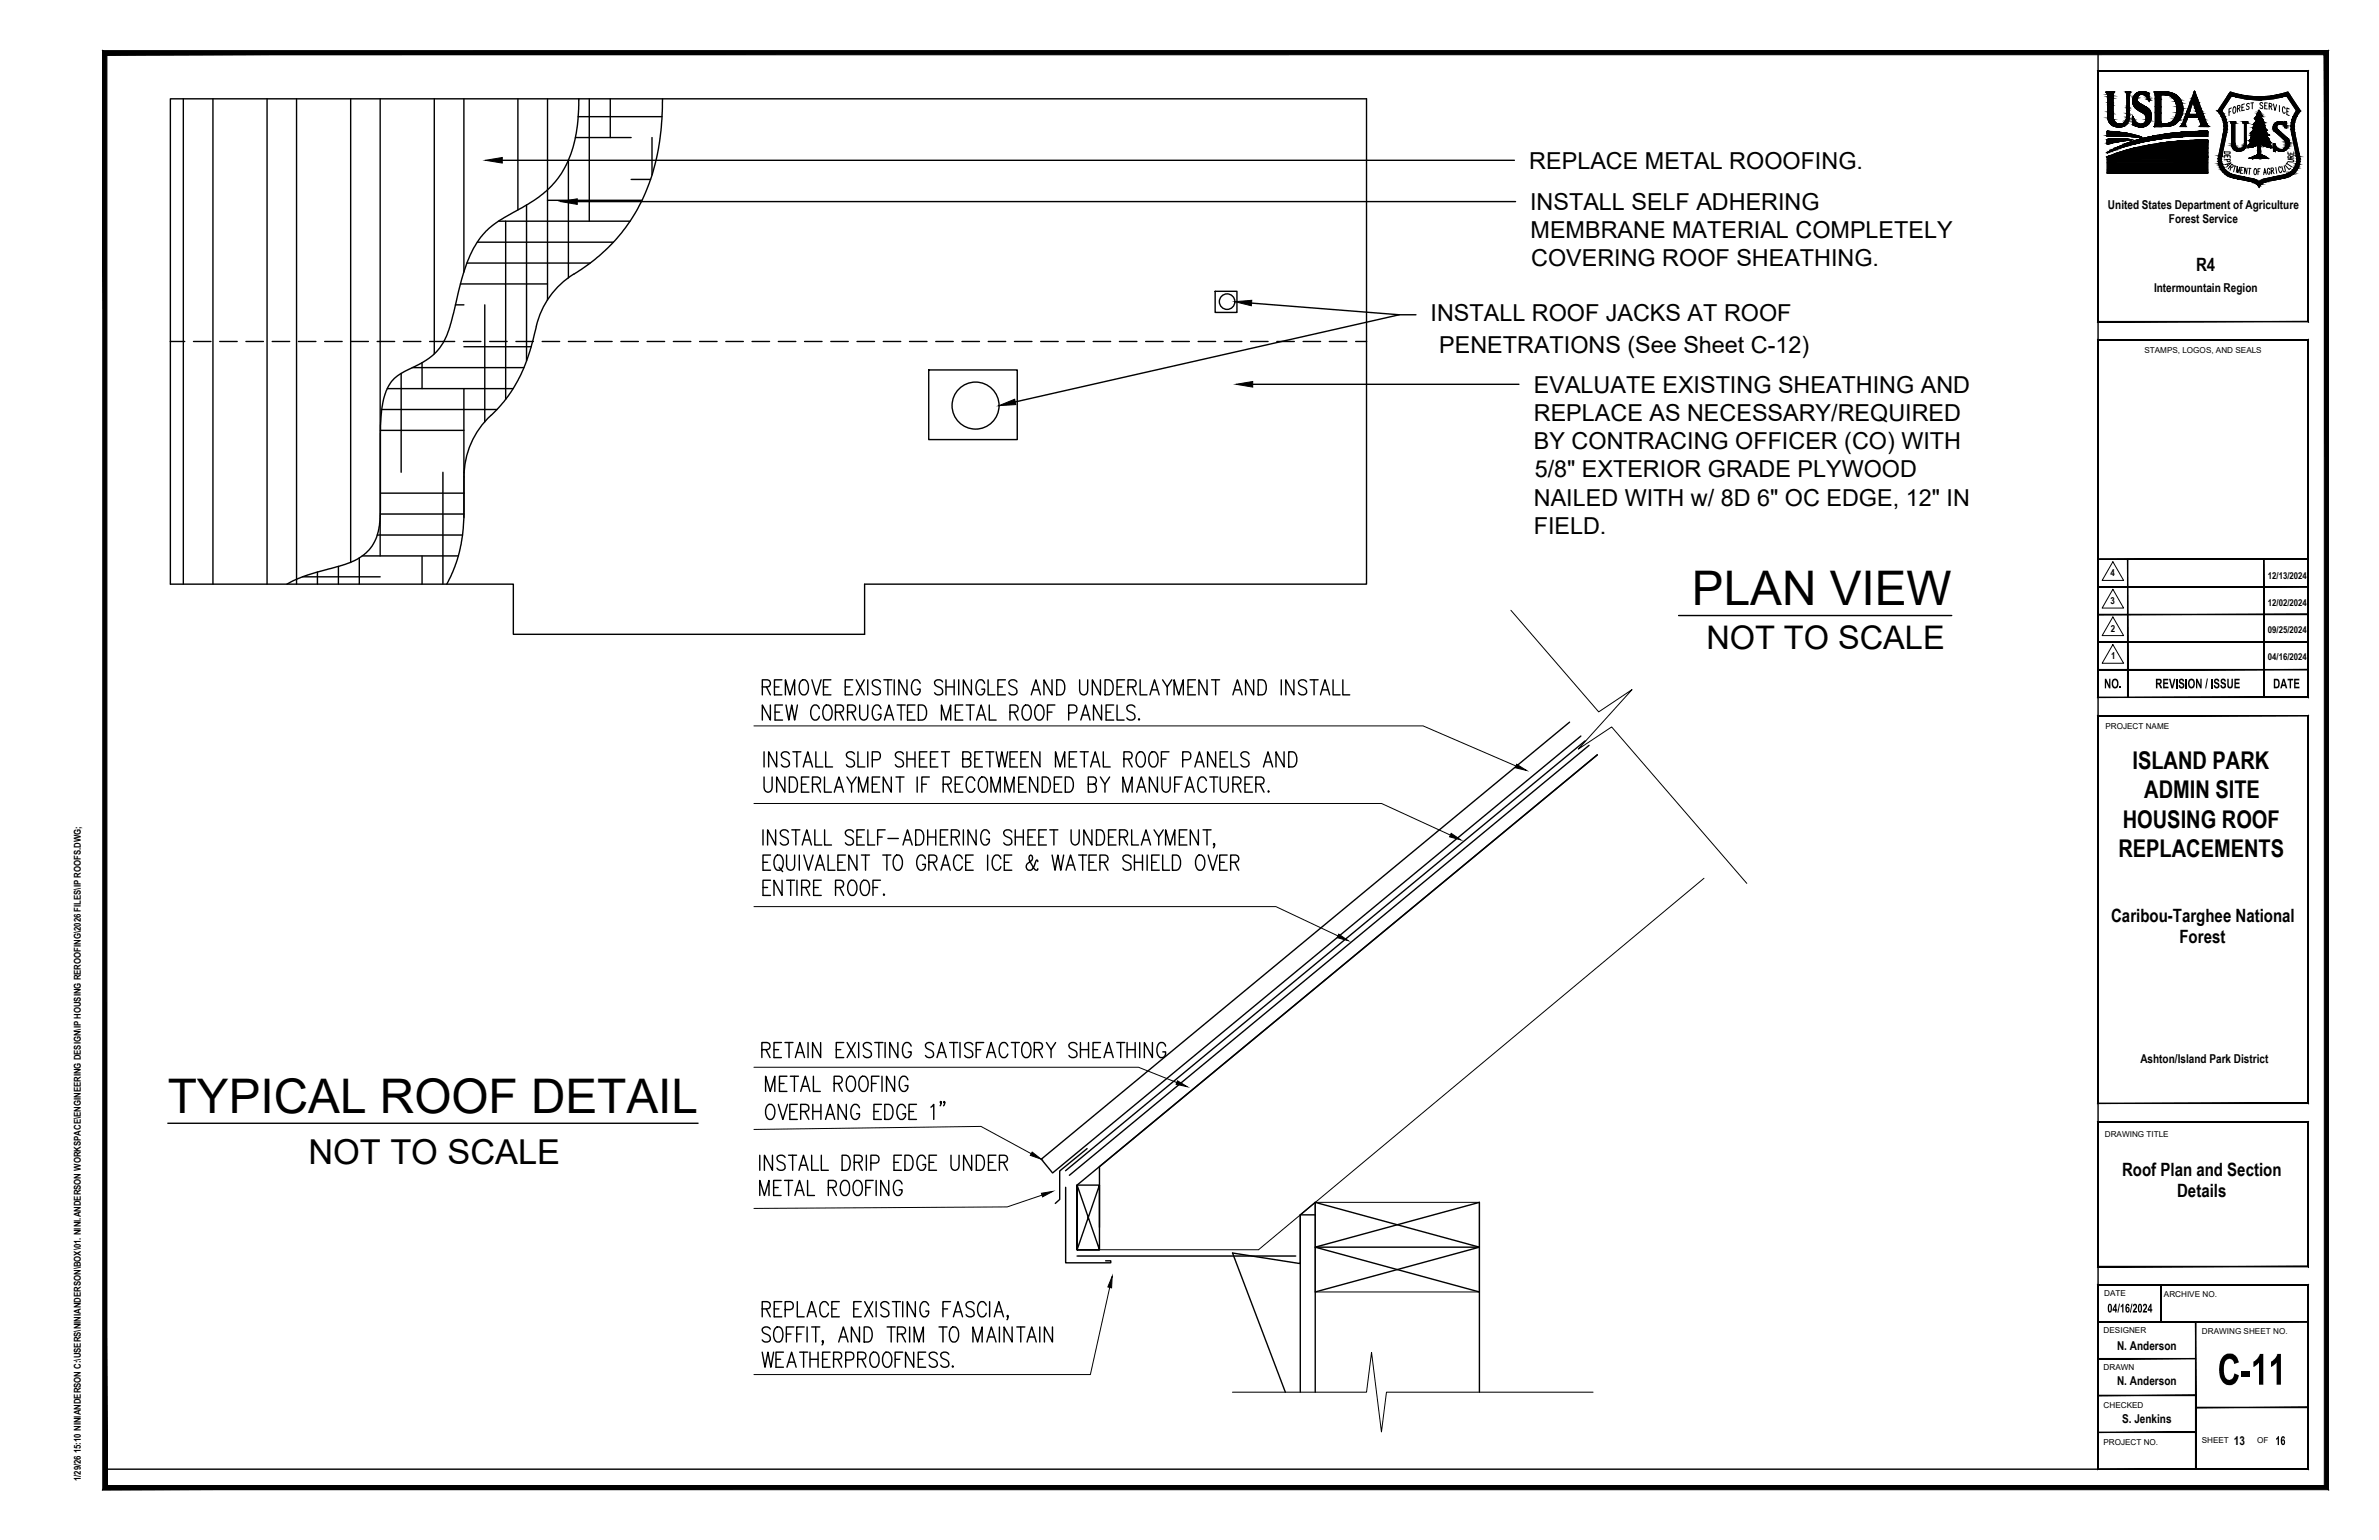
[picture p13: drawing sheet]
<svg xmlns="http://www.w3.org/2000/svg" width="432mm" height="279mm" viewBox="0 0 432 279" stroke-linecap="round" stroke-linejoin="round" font-family="sans-serif">
<defs><g id="words">
<text font-size="8.9" x="402.5" y="251.2">C-11</text>
<g font-size="8.7">
<text x="307.1" y="109.8">PLAN VIEW</text>
<text x="30.5" y="202">TYPICAL ROOF DETAIL</text>
</g>
<text font-size="6.2" x="56" y="211.1">NOT TO SCALE</text>
<text font-size="5.9" x="309.7" y="117.7">NOT TO SCALE</text>
<g font-size="4.4">
<text x="387.1" y="139.5">ISLAND PARK</text>
<text x="389.2" y="144.8">ADMIN SITE</text>
<text x="384.5" y="155.5">REPLACEMENTS</text>
<text x="385.3" y="150.2">HOUSING ROOF</text>
</g>
<g font-size="4.2">
<text x="277.6" y="30.6">REPLACE METAL ROOOFING.</text>
<text x="277.7" y="38.1">INSTALL SELF ADHERING</text>
<text x="277.8" y="43.2">MEMBRANE MATERIAL COMPLETELY</text>
<text x="277.9" y="48.3">COVERING ROOF SHEATHING.</text>
<text x="259.7" y="58.2">INSTALL ROOF JACKS AT ROOF</text>
<text x="261.2" y="64.1">PENETRATIONS (See Sheet C-12)</text>
<text x="278.4" y="71.3">EVALUATE EXISTING SHEATHING AND</text>
<text x="278.4" y="76.4">REPLACE AS NECESSARY/REQUIRED</text>
<text x="278.4" y="81.5">BY CONTRACING OFFICER (CO) WITH</text>
<text x="278.6" y="86.6">5/8&quot; EXTERIOR GRADE PLYWOOD</text>
<text x="278.4" y="91.7">NAILED WITH w/ 8D 6&quot; OC EDGE, 12&quot; IN</text>
<text x="278.4" y="96.8">FIELD.</text>
</g>
<g font-size="4">
<text x="403.2" y="32.1">R</text>
<text x="413.5" y="32.1">L</text>
</g>
<g font-size="3.5">
<text x="402.5" y="30.7">P</text>
<text x="402.5" y="31.4">A</text>
<text x="413.8" y="31.4">T</text>
<text x="414.2" y="30.7">U</text>
</g>
<g font-size="3.3">
<text x="398.6" y="49.2">R4</text>
<text x="383.2" y="167.2">Caribou-Targhee National</text>
<text x="395.6" y="171.2">Forest</text>
<text x="385.2" y="213.3">Roof Plan and Section</text>
<text x="395.2" y="217.3">Details</text>
</g>
<g font-size="3.1">
<text x="402.5" y="29.3">D</text>
<text x="402.5" y="30">E</text>
<text x="414.2" y="30">R</text>
<text x="414.2" y="29.3">E</text>
</g>
<g font-size="2.8">
<text x="381.9" y="124.9">NO.</text>
<text x="391.2" y="124.9">REVISION / ISSUE</text>
<text x="412.6" y="124.9">DATE</text>
</g>
<g font-size="2.5">
<text x="382.5" y="238.1">04/16/2024</text>
<text x="413" y="262.2">16</text>
</g>
<g font-size="2.2">
<text x="382.6" y="37.9">United States Department of Agriculture</text>
<text x="393.7" y="40.5">Forest Service</text>
<text x="391" y="52.9">Intermountain Region</text>
<text x="388.5" y="192.9">Ashton/Island Park District</text>
<text x="384.3" y="244.9">N. Anderson</text>
<text x="384.3" y="251.3">N. Anderson</text>
<text x="385.2" y="258.1">S. Jenkins</text>
<text x="405.5" y="262.2">13</text>
</g>
<g font-size="1.8">
<text x="383.1" y="104.6">4</text>
<text x="383.1" y="109.6">3</text>
<text x="383.1" y="114.6">2</text>
<text x="383.2" y="119.6">1</text>
</g>
<g font-size="1.7">
<text x="411.6" y="105.1">12/13/2024</text>
<text x="411.6" y="110">12/02/2024</text>
<text x="411.6" y="114.8">09/25/2024</text>
<text x="411.6" y="119.7">04/16/2024</text>
<text x="14.6" y="263.7" transform="rotate(-90 14.6 263.7)">15:10 NINIANDERSON C:\USERS\NINIANDERSON\BOX\01. NINI.ANDERSON WORKSPACE\ENGINEERING DESIGN\IP HOUSING REROOFING\2026 FILES\IP ROOFS.DWG;</text>
<text x="14.6" y="268.8" transform="rotate(-90 14.6 268.8)">1/29/26</text>
</g>
<g font-size="1.5">
<text x="389.2" y="64.1">STAMPS, LOGOS, AND SEALS</text>
<text x="382.1" y="132.2">PROJECT NAME</text>
<text x="382" y="206.3">DRAWING TITLE</text>
<text x="381.9" y="235.2">DATE</text>
<text x="392.8" y="235.4">ARCHIVE NO.</text>
<text x="381.8" y="241.9">DESIGNER</text>
<text x="399.7" y="242">DRAWING SHEET NO.</text>
<text x="381.8" y="248.5">DRAWN</text>
<text x="381.8" y="255.4">CHECKED</text>
<text x="381.8" y="262.1">PROJECT NO.</text>
<text x="399.6" y="261.9">SHEET</text>
<text x="409.7" y="261.9">OF</text>
</g>
</g></defs>
<!-- layer: _FS-VIEW-VPRT -->
<g fill="none" stroke="#000" stroke-width=".25">
<path d="M19 9.6h361.8v257h-361.8zM30.9 17.9h217.1v88.1h-91.1v9.1h-63.7v-9.1h-62.3zM33.3 17.9v88.1M38.7 17.9v88.1M48.5 17.9v88.1M53.8 17.9v87.2M63.6 17.9v84.1M69 17.9v75.7M78.8 17.9v46.3M84.2 17.9v31.5M94 17.9v20.2M99.4 17.9v16.5"/>
<path d="M105.1 18.1l-.3 4.5-.4 2.8-.5 1.7a16.7 16.7 0 0 1-8.6 10.2 34 34 0 0 0-6.7 4.2 17.9 17.9 0 0 0-4.6 8.6l-2.1 8.5-.7 2.1-.8 1.5a11 11 0 0 1-5.5 4.5 7.8 7.8 0 0 0-4.6 3.7 20.3 20.3 0 0 0-1.3 8.7v9.4a33.1 33.1 0 0 1-.4 8 8.1 8.1 0 0 1-6 5.9l-1.4 .4a35.4 35.4 0 0 0-8.6 2.9l-.5 .3M120.2 18.1a39.7 39.7 0 0 1-5 20.8 32.5 32.5 0 0 1-11.1 10.9M91.2 29.1h183.7M104.8 36.6h170.3M97.3 59.2l-.9 3.9-.9 2.6a24.4 24.4 0 0 1-6.4 9.7M104.1 49.7a15.2 15.2 0 0 0-6.8 9.5M220.6 52.9h3.9v3.8h-3.9zM227.2 55l26.8 2.1h3M254 57.1l-69.7 15.8M89.1 75.4a15.5 15.5 0 0 0-4.9 12.6v5.9l-.5 4.7-.9 3.6-1.7 3.8M168.6 67.1h16v12.7h-16zM227.4 69.7h48.3"/>
<circle cx="222.7" cy="54.7" r="1.41"/>
<circle cx="177.1" cy="73.6" r="4.3"/>
</g>
<!-- layer: Roof Peak -->
<g fill="none" stroke="#000" stroke-width=".25">
<path d="M105.1 17.9v.2M107 17.9v22.2M110.8 17.9v7.1M120.2 17.9v.2M95.6 37.2v28.3M99.4 36.3h17.1M99.4 34.4v20M103.2 29.1v21.3M104.4 25h10.2M104.9 21.2h15.3M114.6 32.6h3.5M118.3 25v6.7"/>
<path d="M82.7 55.3h1.5M83.6 51.5h15.8M84.8 47.7h22.3M86.6 43.9h24.7M88 55.3v21.2M90.5 40.1h23.9M91.8 40.1v32.4M30.9 62h2.6M35.1 62h3.2M39.9 62h3.2M44.6 62h3.2M49.4 62h3.2"/>
<path d="M54.2 62h3.1M58.9 62h3.2M63.7 62h3.2M68.5 62h3.1M69 78.1h15.2M69.3 74.3h20.9M70.3 70.5h22.8M72.8 67.8v17.9M73.2 62h3.2M74.8 66.7h20.3M76.6 65.8v4.7M78 62h4.5"/>
<path d="M84.1 62h3.2M84.2 62.9h12.2M84.2 70.5v23.4M88.9 62h3.2M93.6 62h3.2M98.4 62h3.2M103.2 62h3.1M107.9 62h3.2M112.7 62h3.2M117.5 62h3.1M122.2 62h3.2M127 62h3.2"/>
<path d="M131.7 62h3.2M136.5 62h3.2M141.3 62h3.1M146 62h3.2M150.8 62h3.2M155.6 62h3.1M160.3 62h3.2M165.1 62h3.2M169.8 62h3.2M174.6 62h3.2M179.4 62h3.1M184.1 62h3.2"/>
<path d="M188.9 62h3.2M193.7 62h3.1M198.4 62h3.2M203.2 62h3.2M207.9 62h3.2M212.7 62h3.2M217.5 62h3.1M222.2 62h3.2M227 62h3.2M231.8 62h3.1M236.5 62h3.2M241.3 62h3.2"/>
<path d="M246.1 62h1.9M68.5 97.1h15.4M69 93.6v7.3M69 93.3h15.2M69 89.5h15.2M80.4 85.7v20.3M84.2 85.7h.1M53.8 105.1v.9M54.9 104.6h14.1M57.6 103.8v2.2M61.4 102.8v3.2M65.2 101.2v4.8"/>
<path d="M65.8 100.9h17.4M76.6 100.9v5.1"/>
</g>
<!-- layer: _FS-VIEW-VPRT -->
<path d="M88.1 29.1l3.1-.5v1zM101.7 36.6l3.1-.5v1zM224.1 54.7l3.1-.2-.1 1zM181.3 73.6l2.9-1.2 .2 1zM224.3 69.7l3.1-.5v1z" fill="#000" stroke="#000" stroke-width=".18"/>
<!-- layer: Level 6 -->
<path d="M289.9 136.9l-90.3 74.8" fill="none" stroke="#000" stroke-width=".25"/>
<!-- layer: a_roof -->
<g fill="none" stroke="#000" stroke-width=".25">
<path d="M138.4 124.6h.9a.66 .66 0 0 0 .5-.6 .66 .66 0 0 0-.5-.7h-.9v2.8M138.7 136.4v2.7M139.1 124.6l.7 1.5M139.8 127.9v2.7l-1.4-2.7v2.7M140.6 124.6h.8M140.7 129.2h.8M141 136.4v2.7l-1.5-2.7v2.7M141.9 123.3h-1.3v2.8h1.3M142 127.9h-1.3v2.7h1.3M142.6 126.1v-2.8l.8 2.8 .8-2.8v2.8M142.7 127.9l.5 2.7 .5-2.7 .5 2.7 .5-2.7M143.3 136.8a.77 .77 0 0 0-.8-.4 .77 .77 0 0 0-.7 .7l.2 .4 .9 .3a.7 .7 0 0 1 .3 .9 .7 .7 0 0 1-.9 .4l-.3-.1-.2-.3"/>
<path d="M143.9 136.4h1.5M144.6 136.4v2.7M145.5 123.5l.2-.2a.91 .91 0 0 1 1 1.1 1.7 1.7 0 0 1-.6 1.7 .92 .92 0 0 1-1-1.1 1.83 1.83 0 0 1 .4-1.5zM145.8 139.1l.8-2.7 .9 2.7M146.1 138.2h1.1M147.4 123.3l.8 2.8 .8-2.8M148.1 136.4v2.7h1.3M148.7 128.6a.73 .73 0 0 0-.7-.7 .73 .73 0 0 0-.7 .7 1.71 1.71 0 0 0 .5 2 .77 .77 0 0 0 .9-.6M149.5 124.6h.8M149.8 128l.2-.1a.92 .92 0 0 1 1 1 1.66 1.66 0 0 1-.6 1.7 .9 .9 0 0 1-1-1 2.03 2.03 0 0 1 .4-1.6zM149.9 136.4v2.7h1.2M150.8 123.3h-1.3v2.8h1.3"/>
<path d="M151.6 129.2h1a.66 .66 0 0 0 .5-.6 .66 .66 0 0 0-.5-.7h-1v2.7M152.4 129.2l.7 1.4M153.4 124.6h.9M153.8 129.2h1a.66 .66 0 0 0 .5-.6 .66 .66 0 0 0-.5-.7h-1v2.7M154.6 129.2l.7 1.4M154.8 123.3h-1.4v2.8h1.4M155.1 136.8a.77 .77 0 0 0-.8-.4 .77 .77 0 0 0-.7 .7l.2 .4 .9 .3a.7 .7 0 0 1 .4 .9 .7 .7 0 0 1-.9 .4l-.4-.1-.2-.3M155.4 123.3l1.5 2.8M155.7 136.4v2.7h1.3M156 127.9v2a.73 .73 0 0 0 .8 .7 .73 .73 0 0 0 .7-.7v-2M156.9 123.3l-1.5 2.8M157.5 123.3v2.8"/>
<path d="M157.5 136.4v2.7M158.3 137.8h1a.75 .75 0 0 0 .5-.7 .75 .75 0 0 0-.5-.7h-1v2.7M159.8 123.7a.78 .78 0 0 0-.8-.4 .78 .78 0 0 0-.7 .7l.2 .4 .9 .4a.7 .7 0 0 1 .4 .6 .7 .7 0 0 1-.5 .7l-.8-.2-.2-.2M159.9 128.6a.72 .72 0 0 0-1.2-.6 1.8 1.8 0 0 0 .3 2.6 .8 .8 0 0 0 .9-1h-.5M160.4 123.3h1.5M160.5 130.6l.9-2.7 .8 2.7M160.8 129.7h1.1M161.2 123.3v2.8M162.3 123.3v2.8M162.8 127.9h1.5M163.6 127.9v2.7M164 136.8a.77 .77 0 0 0-.8-.4 .77 .77 0 0 0-.7 .7l.2 .4 .9 .3a.7 .7 0 0 1 .3 .9 .7 .7 0 0 1-.9 .4l-.3-.1-.2-.3"/>
<path d="M164.6 123.3v2.8l-1.4-2.8v2.8M164.6 136.4v2.7M164.6 137.7h1.5M164.7 129.2h.8M166.1 127.9h-1.4v2.7h1.4M166.1 136.4v2.7M166.7 127.9h.7a1.63 1.63 0 0 1 .6 2.4l-.6 .3h-.7zM166.9 137.7h.8M167 124a.74 .74 0 0 0-1.1-.5 1.8 1.8 0 0 0 .2 2.6 .81 .81 0 0 0 .9-1.1h-.5M168.3 136.4h-1.4v2.7h1.4M168.9 137.7h.8M170.2 136.4h-1.3v2.7h1.3"/>
<path d="M170.9 130.6v-2.7l.8 2.7 .9-2.7v2.7M170.9 136.4h1.4M171.1 123.7a.77 .77 0 0 0-.8-.4 .77 .77 0 0 0-.7 .7l.2 .4 .9 .4a.69 .69 0 0 1 .4 .7 .69 .69 0 0 1-.5 .6h-.5l-.5-.4M171.6 136.4v2.7M171.7 124.6h1.5M171.7 123.3v2.8M173.2 123.3v2.8M173.4 129.2h.8M174 123.3v2.8M174.8 127.9h-1.4v2.7h1.4M174.8 137.7h.9a.67 .67 0 0 0 .5-.6 .67 .67 0 0 0-.5-.7h-.9v2.7h.9a.74 .74 0 0 0 .5-.7 .74 .74 0 0 0-.5-.7M175.4 127.9h1.4"/>
<path d="M176.1 127.9v2.7M176.3 123.3v2.8l-1.4-2.8v2.8M176.9 137.7h.9M177.2 130.6l.9-2.7 .8 2.7M177.6 129.7h1M178.3 136.4h-1.4v2.7h1.4M178.7 124a.72 .72 0 0 0-1.1-.5 1.8 1.8 0 0 0 .2 2.6 .8 .8 0 0 0 .9-1.1h-.5M178.9 136.4h1.5M179.3 123.3v2.8h1.3M179.6 127.9v2.7h1.2M179.7 136.4v2.7M180.8 136.4l.5 2.7 .5-2.7 .6 2.7 .5-2.7"/>
<path d="M181.1 124.6h.8M182.5 123.3h-1.4v2.8h1.4M183.3 129.2h1a.66 .66 0 0 0 .5-.6 .66 .66 0 0 0-.5-.7h-1v2.7M183.3 137.7h.8M184 129.2l.8 1.4M184.6 123.7a.77 .77 0 0 0-.9-.4 .77 .77 0 0 0-.6 .7l.2 .4 .8 .4a.69 .69 0 0 1 .5 .7 .69 .69 0 0 1-.6 .6h-.4l-.5-.4M184.7 136.4h-1.4v2.7h1.4M185.3 137.7h.8M185.9 128l.2-.1a.9 .9 0 0 1 1.1 1 1.7 1.7 0 0 1-.6 1.7 .92 .92 0 0 1-1.1-1 1.91 1.91 0 0 1 .4-1.6zM186.7 136.4h-1.4v2.7h1.4M187.2 126.1l.8-2.8 .8 2.8M187.5 125.2h1.1"/>
<path d="M188.2 128l.2-.1a.91 .91 0 0 1 1.1 1 1.66 1.66 0 0 1-.7 1.7 .91 .91 0 0 1-1-1 1.91 1.91 0 0 1 .4-1.6zM188.7 136.4v2.7l-1.4-2.7v2.7M190.1 129.2h.8M190.9 123.3v2.8l-1.4-2.8v2.8M191.5 127.9h-1.4v2.7M191.6 139.1v-2.7l.8 2.7 .9-2.7v2.7M191.8 123.3h.7a1.61 1.61 0 0 1 .5 2.4l-.5 .4h-.7zM194 129.3h.9a.74 .74 0 0 0 .6-.7 .74 .74 0 0 0-.6-.7h-.9v2.7M194.1 137.7h.8M195.4 136.4h-1.3v2.7h1.3M196 123.3v2a.73 .73 0 0 0 .7 .8 .73 .73 0 0 0 .7-.8v-2M196.1 136.4h1.4"/>
<path d="M196.2 130.6l.8-2.7 .8 2.7M196.5 129.7h1M196.8 136.4v2.7M198 139.1l.8-2.7 .8 2.7M198.3 138.2h1M199.7 123.3v2.8l-1.4-2.8v2.8M199.9 127.9v2.7l-1.4-2.7v2.7M200.3 136.4v2.7h1.2M200.6 123.3h.7a1.61 1.61 0 0 1 .5 2.4l-.5 .4h-.7zM200.8 129.2h.8M202.1 127.9h-1.3v2.7h1.3M202.8 127.9v2.7h1.2"/>
<path d="M202.8 124.6h.8M204 137.7h1a.67 .67 0 0 0 .5-.6 .67 .67 0 0 0-.5-.7h-1v2.7M204.1 123.3h-1.3v2.8h1.3M204.7 124.6h1a.66 .66 0 0 0 .5-.6 .66 .66 0 0 0-.5-.7h-1v2.8M204.7 137.7l.8 1.4M205.5 124.6l.7 1.5M206 128.3a.78 .78 0 0 0-.8-.4 .78 .78 0 0 0-.7 .7l.2 .3 .9 .4a.68 .68 0 0 1 .4 .7 .68 .68 0 0 1-.5 .6h-.4l-.6-.3M206.6 136.5l.2-.1a.92 .92 0 0 1 1.1 1.1 1.7 1.7 0 0 1-.6 1.6 1.21 1.21 0 0 1-1.1-1.6zM206.7 130.4l-.1 .1 .1 .1 .1-.1M206.9 123.3v2.8h1.3M208.7 126.1l.8-2.8 .9 2.8M208.9 136.5l.2-.1a.92 .92 0 0 1 1.1 1.1 1.21 1.21 0 0 1-1.1 1.6 1.84 1.84 0 0 1-.2-2.6z"/>
<path d="M209 125.2h1.1M210.8 137.7h.8M211 123.3l.9 1.3 .8-1.3M211.9 124.6v1.5M212.2 136.4h-1.4v2.7M213.1 126.1v-2.8l.9 2.8 .8-2.8v2.8M214.7 137.8h.9a.75 .75 0 0 0 .6-.7 .75 .75 0 0 0-.6-.7h-.9v2.7M215.6 124.6h.9M216.9 139.1l.8-2.7 .8 2.7M217 123.3h-1.4v2.8h1.4M217.2 138.2h1M219.1 123.3v2.8l-1.5-2.8v2.8"/>
<path d="M219.9 123.3h1.5M220.6 136.4v2.7l-1.4-2.7v2.7M220.6 123.3v2.8M221.5 137.7h.8M222.8 136.4h-1.3v2.7h1.3M223.5 136.4v2.7h1.2M223.8 126.1l.8-2.8 .8 2.8M224.1 125.2h1M226.7 136.8a.77 .77 0 0 0-.8-.4 .77 .77 0 0 0-.7 .7l.2 .4 .9 .3a.7 .7 0 0 1 .4 .9 .7 .7 0 0 1-.9 .4l-.4-.1-.2-.3M227.5 123.3v2.8l-1.4-2.8v2.8M228.4 123.3h.7a1.65 1.65 0 0 1 .5 2.4l-.5 .4h-.7zM229.3 139.1l.8-2.7 .9 2.7"/>
<path d="M229.6 138.2h1.1M232.6 123.3v2.8M233.1 136.4v2.7l-1.5-2.7v2.7M233.9 136.4h.7a1.63 1.63 0 0 1 .6 2.3l-.3 .3-.3 .1h-.7zM234.8 123.3v2.8l-1.4-2.8v2.8M237.2 123.7a.78 .78 0 0 0-.9-.4 .78 .78 0 0 0-.6 .7l.2 .4 .8 .4a.7 .7 0 0 1 .4 .9 .7 .7 0 0 1-.9 .4l-.5-.4M237.8 123.3h1.4M238.5 123.3v2.8M239.7 126.1l.8-2.8 .8 2.8M240 125.2h1M242 123.3v2.8h1.2M243.7 123.3v2.8h1.3"/>
<path d="M284.9 131l-95.9 79.3 2.1 2.5 95.8-79.3M287.7 134.4l-94.3 78M288.4 135.2l-94.3 78M289.9 136.9l-94.4 78.1M138.5 150.6v2.7M138.5 156.4h.8M138.7 141v1.9a.73 .73 0 0 0 .7 .8 .73 .73 0 0 0 .7-.8v-1.9M139.8 155.1h-1.3v2.8h1.3M139.8 159.7h-1.3v2.8h1.3M140.8 150.6v2.7l-1.5-2.7v2.7M140.9 155.3l.2-.2a1.21 1.21 0 0 1 1.1 1.7 .86 .86 0 0 1-.4 .9 .86 .86 0 0 1-.9 .1 2.04 2.04 0 0 1 0-2.5zM141.4 157.4l.6 .7"/>
<path d="M141.9 159.7v2.8l-1.4-2.8v2.8M142.5 141v2.7l-1.5-2.7v2.7M142.8 155.1v2a.73 .73 0 0 0 .7 .8 .73 .73 0 0 0 .7-.8v-2M142.8 159.7h1.4M143.1 151a.77 .77 0 0 0-.8-.5 .77 .77 0 0 0-.7 .7l.2 .4 .9 .4a.7 .7 0 0 1 .3 .9 .7 .7 0 0 1-.8 .4l-.6-.4M143.3 141h.7a1.64 1.64 0 0 1 0 2.7h-.7zM143.5 159.7v2.8M143.7 150.6h1.5M144.4 150.6v2.7M144.7 159.7v2.8M145.1 155.1v2.8M145.5 142.3h.8"/>
<path d="M145.6 153.3l.8-2.7 .9 2.7M145.9 155.1l.8 2.8 .9-2.8M145.9 152.4h1.1M146.8 141h-1.3v2.7h1.3M147.5 142.3h.9a.67 .67 0 0 0 .5-.7 .67 .67 0 0 0-.5-.6h-.9v2.7M147.9 150.6v2.7h1.3M148 157.9l.8-2.8 .9 2.8M148.2 142.3l.7 1.4M148.3 157h1.1M149.1 159.7h-1.4v2.8h1.4M149.6 141v2.7h1.3M149.7 150.6v2.7h1.2"/>
<path d="M150.3 155.1v2.8h1.3M151.4 143.7l.9-2.7 .8 2.7M151.7 142.8h1.1M152.1 156.4h.8M153.4 155.1h-1.3v2.8h1.3M153.7 141l.9 1.3 .8-1.3M154.3 159.8l.2-.1a1.21 1.21 0 0 1 1 1.7 1.03 1.03 0 0 1-1 1.1 1.85 1.85 0 0 1-.2-2.7zM154.6 142.3v1.4M154.9 151a.77 .77 0 0 0-.8-.5 .77 .77 0 0 0-.7 .7l.2 .4 .9 .4a.7 .7 0 0 1 .4 .9 .7 .7 0 0 1-.9 .4l-.6-.4M155.5 155.1v2.8l-1.4-2.8v2.8M155.5 151.9h.9M155.8 143.7v-2.7l.9 2.7 .8-2.7v2.7"/>
<path d="M156.4 155.1h1.4M156.6 159.8l.2-.1a.9 .9 0 0 1 1 1 1.72 1.72 0 0 1-.6 1.8 .92 .92 0 0 1-1.1-1.1 1.91 1.91 0 0 1 .5-1.6zM156.9 150.6h-1.4v2.7h1.4M157.1 155.1v2.8M157.5 150.6v2.7h1.3M158.3 142.3h.9M159.3 151.9h.8M159.7 141h-1.4v2.7h1.4M159.8 159.7h-1.3v2.8M160.2 155.1h1.5M160.7 150.6h-1.4v2.7M161 155.1v2.8"/>
<path d="M161.2 152.1h1.8M161.8 141v2.7l-1.5-2.7v2.7M162.5 155.3l.3-.2a1.22 1.22 0 0 1 1 1.7 1.03 1.03 0 0 1-1 1.1 1.83 1.83 0 0 1-.3-2.6zM162.6 141h1.5M163.3 141v2.7M163.9 153.3l.8-2.7 .9 2.7M164.2 152.4h1M166.2 150.6h.7a1.63 1.63 0 0 1 .5 2.3l-.5 .4h-.7zM166.5 141v2.7M167.3 142.3h.8M168 155.8a.72 .72 0 0 0-1.2-.5 1.83 1.83 0 0 0 .2 2.6 .81 .81 0 0 0 1-1.1h-.6M168.4 151.9h1.4"/>
<path d="M168.4 150.6v2.7M168.6 156.4h.9a.67 .67 0 0 0 .6-.6 .67 .67 0 0 0-.6-.7h-.9v2.8M168.7 141h-1.4v2.7M169.3 156.4l.8 1.5M169.8 150.6v2.7M170.7 151.9h.8M170.8 157.9l.8-2.8 .9 2.8M171.1 157h1M171.2 142.3h.9a.67 .67 0 0 0 .6-.7 .67 .67 0 0 0-.6-.6h-.9v2.7M171.9 142.3l.8 1.4M172 150.6h-1.3v2.7h1.3M172.7 151.9h.9a.67 .67 0 0 0 .6-.7 .67 .67 0 0 0-.6-.6h-.9v2.7"/>
<path d="M173.4 142.3h.8M173.4 151.9l.7 1.4M174.7 155.8a.74 .74 0 0 0-.8-.7 .74 .74 0 0 0-.7 .7 1.72 1.72 0 0 0 .5 2.1 .78 .78 0 0 0 1-.7M174.8 141h-1.4v2.7h1.4M174.9 150.6v2.7M175.3 156.4h.8M176.6 155.1h-1.3v2.8h1.3M176.9 141.6a.72 .72 0 0 0-1.1-.5 1.8 1.8 0 0 0 .2 2.6 .75 .75 0 0 0 .9-.6M177.2 150.6v2.7l-1.5-2.7v2.7M178 141.1l.2-.1a.95 .95 0 0 1 1 1 1.22 1.22 0 0 1-1 1.7 1.8 1.8 0 0 1-.2-2.6zM179.3 155.1v2.8M179.6 151.2a.73 .73 0 0 0-.8-.7 .73 .73 0 0 0-.7 .7 1.76 1.76 0 0 0 .5 2.1 .84 .84 0 0 0 1-1h-.6"/>
<path d="M179.9 143.7v-2.7l.8 2.7 .8-2.7v2.7M181.7 155.8a.72 .72 0 0 0-1.2-.5 1.83 1.83 0 0 0 .2 2.6 .75 .75 0 0 0 1-.7M182.3 156.4h.8M182.4 143.7v-2.7l.8 2.7 .8-2.7v2.7M183.6 151a.77 .77 0 0 0-.8-.5 .77 .77 0 0 0-.6 .7l.2 .4 .8 .4a.7 .7 0 0 1 .4 .7 .7 .7 0 0 1-.5 .6h-.4l-.5-.4M183.6 155.1h-1.3v2.8h1.3M184.3 150.6v2.7M184.3 151.9h1.4M184.9 142.3h.8M185.7 150.6v2.7M186.2 141h-1.3v2.7h1.3M186.6 151.9h.8"/>
<path d="M187.9 150.6h-1.3v2.7h1.3M188.3 141v2.7l-1.4-2.7v2.7M188.4 156.3l-.2-.3-.3 .4a2.03 2.03 0 0 1-.8 1.5h-.4a.73 .73 0 0 1-.2-1.2l.7-.5a.64 .64 0 0 0-.1-1.1 .71 .71 0 0 0-.2 1.1 3.5 3.5 0 0 0 1.1 1.7h.3l.1-.3M188.6 151.9h.8M189.2 141h.7a1.76 1.76 0 0 1 .3 2.6l-1 .1zM189.9 150.6h-1.3v2.7h1.3M190.5 150.6h1.5M191 155.1l.5 2.8 .5-2.8 .5 2.8 .6-2.8M191.3 150.6v2.7M191.4 142.3h.8M192.7 141h-1.3v2.7h1.3M193.4 141h.7a1.61 1.61 0 0 1 0 2.7h-.7z"/>
<path d="M193.5 157.9l.8-2.8 .9 2.8M193.8 157h1M194.4 150.6v1.9a.73 .73 0 0 0 .7 .8 .73 .73 0 0 0 .8-.8v-1.9M195.8 155.1h1.4M196.5 155.1v2.8M197.5 142.3h1a.67 .67 0 0 0 .5-.7 .67 .67 0 0 0-.5-.6h-1v2.7h1a.75 .75 0 0 0 .5-.7 .75 .75 0 0 0-.5-.7M197.7 156.4h.8M198.2 150.6v2.7l-1.5-2.7v2.7M199 150.6h.7a1.68 1.68 0 0 1 .6 2.3l-.6 .4h-.7zM199 155.1h-1.3v2.8h1.3M199.6 156.4h1a.67 .67 0 0 0 .5-.6 .67 .67 0 0 0-.5-.7h-1v2.8M199.7 141l.9 1.3 .8-1.3"/>
<path d="M200.4 156.4l.7 1.5M200.6 142.3v1.4M201.2 151.9h.8M202.6 150.6h-1.4v2.7h1.4M203.2 151.9h.9a.67 .67 0 0 0 .6-.7 .67 .67 0 0 0-.6-.6h-.9v2.7M203.8 143.7v-2.7l.8 2.7 .9-2.7v2.7M203.9 151.9l.8 1.4M205.3 155.5a.78 .78 0 0 0-.8-.4 .78 .78 0 0 0-.7 .7l.2 .4 .9 .4a.69 .69 0 0 1 .4 .7 .69 .69 0 0 1-.5 .6l-.8-.1-.2-.3M205.4 150.6v2.7h1.3M205.9 156.4h1.5M205.9 155.1v2.8M206.3 143.7l.9-2.7 .8 2.7"/>
<path d="M206.6 142.8h1.1M207.2 153.3l.8-2.7 .8 2.7M207.4 155.1v2.8M207.5 152.4h1M208.2 155.1v2.8M209 156.4h.9M209.5 150.6l.8 1.3 .8-1.3M210.1 141v2.7l-1.5-2.7v2.7M210.3 151.9v1.4M210.4 155.1h-1.4v2.8h1.4M210.9 141v1.9a.74 .74 0 0 0 .7 .8 .74 .74 0 0 0 .8-.8v-1.9M211 155.1v2.8h1.3"/>
<path d="M211.6 153.3v-2.7l.8 2.7 .8-2.7v2.7M212.8 155.1h.8a1.65 1.65 0 0 1 .5 2.4l-.2 .3-.3 .1h-.8zM213.2 142.3h.9M214.1 151.9h.8M214.6 141h-1.4v2.7M215.1 143.7l.8-2.7 .9 2.7M215.4 142.8h1.1M215.4 150.6h-1.3v2.7h1.3M217.4 155.3l.2-.2a1.21 1.21 0 0 1 1.1 1.7 .86 .86 0 0 1-.4 .9 .86 .86 0 0 1-.9 .1 2.04 2.04 0 0 1 0-2.5zM217.5 150.6v2.7l-1.5-2.7v2.7M218.4 150.6h1.4M219 141.6a.73 .73 0 0 0-.8-.7 .73 .73 0 0 0-.7 .7 1.76 1.76 0 0 0 .5 2.1 .78 .78 0 0 0 1-.6"/>
<path d="M219.1 150.6v2.7M219.3 155.1l.8 2.8 .9-2.8M219.6 141h1.4M220.3 141v2.7M220.5 153.2l-.2 .1-.1-.1 .1-.2a.57 .57 0 0 1-.1 .8M221.4 156.4h.8M221.5 141v1.9a.73 .73 0 0 0 .7 .8 .73 .73 0 0 0 .7-.8v-1.9M222.7 155.1h-1.3v2.8h1.3M223.4 156.4h.9a.67 .67 0 0 0 .5-.6 .67 .67 0 0 0-.5-.7h-.9v2.8M223.8 142.3h.9a.67 .67 0 0 0 .5-.7 .67 .67 0 0 0-.5-.6h-.9v2.7M224.1 156.4l.7 1.5M224.5 142.3l.7 1.4"/>
<path d="M226 142.3h.8M227.3 141h-1.3v2.7h1.3M227.9 142.3h1a.67 .67 0 0 0 .5-.7 .67 .67 0 0 0-.5-.6h-1v2.7M228.7 142.3l.7 1.4M230.3 143.5l-.2 .1 .2 .1 .1-.1M138.5 161h.8M145.5 161h.9a.67 .67 0 0 0 .6-.6 .67 .67 0 0 0-.6-.7h-.9v2.8M146.2 161l.8 1.5M147.7 161h.8M151.7 161h.9a.67 .67 0 0 0 .5-.6 .67 .67 0 0 0-.5-.7h-.9v2.8M152.4 161l.7 1.5M158.5 161h.8"/>
<path d="M160.4 162.2l-.1 .1 .1 .2 .1-.2M138.3 190.4h.9a.66 .66 0 0 0 .6-.6 .66 .66 0 0 0-.6-.7h-.9v2.8M139 198v-2.7l.8 2.7 .8-2.7v2.7M139 190.4l.8 1.5M140.5 190.4h.8M141.5 196.6h.8M141.8 189.1h-1.3v2.8h1.3M142.5 189.1h1.4M142.8 195.3h-1.3v2.7h1.3M143.2 189.1v2.8M143.4 195.3h1.5M144.2 195.3v2.7"/>
<path d="M144.4 191.9l.8-2.8 .8 2.8M144.7 191h1M145.3 198l.9-2.7 .8 2.7M145.6 197.1h1.1M146.7 189.1v2.8M147.6 195.3v2.7h1.3M148.9 189.1v2.8l-1.4-2.8v2.8M151.4 196.6h.9a.67 .67 0 0 0 .6-.7 .67 .67 0 0 0-.6-.6h-.9v2.7M151.8 190.4h.8M152.1 196.6l.8 1.4M153.1 189.1h-1.3v2.8h1.3M153.8 189.1l1.4 2.8"/>
<path d="M154 195.4l.2-.1a.92 .92 0 0 1 1.1 1 1.67 1.67 0 0 1-.7 1.7 .93 .93 0 0 1-1-1 1.83 1.83 0 0 1 .4-1.6zM155.2 189.1l-1.4 2.8M155.9 189.1v2.8M156.3 195.4l.2-.1a.91 .91 0 0 1 1.1 1 1.72 1.72 0 0 1-.6 1.7 .95 .95 0 0 1-1.1-1 1.91 1.91 0 0 1 .4-1.6zM158.2 189.5a.77 .77 0 0 0-.9-.4 .77 .77 0 0 0-.6 .7l.2 .4 .8 .4a.67 .67 0 0 1 .5 .7 .67 .67 0 0 1-.6 .6h-.4l-.5-.4M158.2 196.6h.8M158.8 189.1h1.5M159.5 189.1v2.8M159.6 195.3h-1.4v2.7M160.1 195.3v2.7M160.7 189.1v2.8M162.4 195.3v2.7l-1.5-2.7v2.7"/>
<path d="M163 189.1v2.8l-1.5-2.8v2.8M164.8 195.9a.73 .73 0 0 0-.7-.7 .73 .73 0 0 0-.8 .7 1.72 1.72 0 0 0 .6 2.1 .84 .84 0 0 0 .9-1h-.5M165.4 189.8a.74 .74 0 0 0-.8-.7 .74 .74 0 0 0-.7 .7 1.67 1.67 0 0 0 .5 2.1 .82 .82 0 0 0 1-1.1h-.6M169.4 189.5a.78 .78 0 0 0-.8-.4 .78 .78 0 0 0-.6 .7l.2 .4 .8 .4a.69 .69 0 0 1 .4 .9 .69 .69 0 0 1-.9 .4l-.5-.4M170.1 191.9l.8-2.8 .8 2.8M170.4 191h1M170.8 200l-.1 .1v-.3a.6 .6 0 0 1-.1 .8M171.5 200l-.1 .1-.1-.1 .1-.2a.58 .58 0 0 1-.1 .8M172.4 189.1h1.4M173.1 189.1v2.8M174.2 189.1v2.8M176.6 189.5a.78 .78 0 0 0-.9-.4 .78 .78 0 0 0-.6 .7l.2 .4 .8 .4a.69 .69 0 0 1 .4 .9 .69 .69 0 0 1-.9 .4l-.5-.4"/>
<path d="M177.2 190.4h.8M178.5 189.1h-1.3v2.8M179.1 191.9l.8-2.8 .8 2.8M179.4 191h1M182.9 189.8a.73 .73 0 0 0-1.1-.5 1.8 1.8 0 0 0 .2 2.6 .78 .78 0 0 0 .9-.7M183.6 189.1h1.4M184.3 189.1v2.8M185.9 189.3l.2-.2a.92 .92 0 0 1 1 1.1 1.61 1.61 0 0 1-.6 1.7 .91 .91 0 0 1-1.1-1.1 1.91 1.91 0 0 1 .5-1.5zM187.7 190.4h1a.66 .66 0 0 0 .5-.6 .66 .66 0 0 0-.5-.7h-1v2.8M188.5 190.4l.7 1.5M189.9 189.1l.9 1.3 .8-1.3M190.8 190.4v1.5"/>
<path d="M195.5 189.5a.77 .77 0 0 0-.9-.4 .77 .77 0 0 0-.6 .7l.2 .4 .9 .4a.67 .67 0 0 1 .4 .7 .67 .67 0 0 1-.6 .6h-.4l-.5-.4M196.1 190.4h1.5M196.1 189.1v2.8M197.6 189.1v2.8M198.4 190.4h.8M199.7 189.1h-1.3v2.8h1.3M200.4 191.9l.8-2.8 .9 2.8M200.7 191h1M202.7 189.1h1.5M203.4 189.1v2.8M204.6 190.4h1.4M204.6 189.1v2.8"/>
<path d="M206 189.1v2.8M206.9 189.1v2.8M209.2 189.1v2.8l-1.5-2.8v2.8M211.6 189.8a.72 .72 0 0 0-1.2-.5 1.8 1.8 0 0 0 .2 2.6 .8 .8 0 0 0 1-1.1h-.5M137.9 216.9v-2.7l.8 2.7 .9-2.7v2.7M137.9 209.6v2.7M139.4 200.5l.2-.1a.91 .91 0 0 1 1 1 1.7 1.7 0 0 1-.6 1.7 .92 .92 0 0 1-1-1 1.83 1.83 0 0 1 .4-1.6zM140.2 209.6v2.7l-1.5-2.7v2.7M140.4 215.5h.8M141.3 200.4l.8 2.7 .8-2.7M141.8 214.2h-1.4v2.7h1.4M142.4 214.2h1.5"/>
<path d="M142.5 210a.78 .78 0 0 0-.8-.4 .78 .78 0 0 0-.7 .6l.2 .4 .9 .4a.7 .7 0 0 1 .4 .7 .7 .7 0 0 1-.5 .6l-.8-.1-.2-.3M143.1 209.6h1.5M143.1 214.2v2.7M143.4 201.7h.8M143.9 209.6v2.7M144.3 216.9l.8-2.7 .8 2.7M144.6 216h1M144.7 200.4h-1.3v2.7h1.3M145 212.3l.8-2.7 .9 2.7M145.3 201.7h1a.66 .66 0 0 0 .5-.7 .66 .66 0 0 0-.5-.6h-1v2.7M145.3 211.4h1.1M146.1 201.7l.7 1.4"/>
<path d="M146.6 214.2v2.7h1.2M147.3 209.6v2.7h1.3M147.5 201.7h1.5M147.5 200.4v2.7M149 200.4v2.7M149.1 209.6v2.7h1.2M149.8 203.1l.9-2.7 .8 2.7M150.2 202.2h1M150.3 215.5h1a.66 .66 0 0 0 .5-.7 .66 .66 0 0 0-.5-.6h-1v2.7M151.1 215.5l.7 1.4M152.8 209.6h.8a1.65 1.65 0 0 1 .5 2.3l-.5 .4h-.8zM153 214.3l.2-.1a.9 .9 0 0 1 1 1 1.6 1.6 0 0 1-.6 1.7 .92 .92 0 0 1-1.1-1 1.83 1.83 0 0 1 .5-1.6z"/>
<path d="M153.6 200.4v2.7l-1.5-2.7v2.7M155 210.9h1a.66 .66 0 0 0 .5-.7 .66 .66 0 0 0-.5-.6h-1v2.7M155.3 214.3l.2-.1a.91 .91 0 0 1 1 1 1.66 1.66 0 0 1-.6 1.7 .91 .91 0 0 1-1.1-1 1.83 1.83 0 0 1 .5-1.6zM155.8 210.9l.7 1.4M156 201a.73 .73 0 0 0-.7-.7 .73 .73 0 0 0-.8 .7 1.72 1.72 0 0 0 .6 2.1 .81 .81 0 0 0 .9-1h-.5M157.1 215.5h.9M157.2 209.6v2.7M158.1 211h.9a.74 .74 0 0 0 .6-.7 .74 .74 0 0 0-.6-.7h-.9v2.7M158.5 214.2h-1.4v2.7M158.6 201.7h.8M159 214.2v2.7M160 200.4h-1.4v2.7h1.4"/>
<path d="M160.6 200.4h.7a1.61 1.61 0 0 1 .6 2.3l-.6 .4h-.7zM161.3 214.2v2.7l-1.4-2.7v2.7M162.3 210.9h.8M163.6 209.6h-1.3v2.7h1.3M163.7 214.8a.73 .73 0 0 0-.7-.7 .73 .73 0 0 0-.7 .7 1.76 1.76 0 0 0 .5 2.1 .82 .82 0 0 0 .9-1h-.5M164.3 209.6h.7a1.61 1.61 0 0 1 .5 2.3l-.5 .4h-.7zM164.4 201a.74 .74 0 0 0-1.2-.5 1.8 1.8 0 0 0 .2 2.6 .81 .81 0 0 0 1-1h-.5M165 201.7h.8M166.3 200.4h-1.3v2.7h1.3M168 210.2a.72 .72 0 0 0-1.1-.5 1.8 1.8 0 0 0 .2 2.6 .8 .8 0 0 0 .9-1h-.5M168.6 210.9h.9M169 200.9l.5-.5v2.7"/>
<path d="M170 209.6h-1.4v2.7h1.4M172.6 209.6v1.9a.73 .73 0 0 0 .7 .8 .73 .73 0 0 0 .8-.8v-1.9M176.4 209.6v2.7l-1.5-2.7v2.7M177.2 209.6h.7a1.61 1.61 0 0 1 0 2.7h-.7zM179.4 210.9h.8M180.8 209.6h-1.4v2.7h1.4M181.4 210.9h.9a.66 .66 0 0 0 .6-.7 .66 .66 0 0 0-.6-.6h-.9v2.7M182.1 210.9l.8 1.4M199.6 215l-4.1 11.7h4.1l-4.1-11.7v11.7h4.1v-11.7h-4.1v11.7M238.7 218.1v34.5M238.7 218.1l29.8 8.2-29.8 8.1M238.7 218.1l-2.7 2.3v32.2"/>
<path d="M223.7 227.3l9.6 25.3M268.5 234.4l-29.8-8.1 29.8-8.2v34.5"/>
</g>
<path d="M309.3 159.3l-80.9 67.4h-28.8M238.7 218.1h29.8v8.2h-29.8zM238.7 226.3h29.8v8.1h-29.8z" fill="none" stroke="#000" stroke-width=".18"/>
<!-- layer: Level 11 -->
<path d="M274.2 110.7l16 18.5 6-4.1-9.7 10.8 6-4 24.6 28.4M223.7 252.6h24.3l.9-7.2 1.8 14.4 1-7.2h37.5" fill="none" stroke="#000" stroke-width=".18"/>
<!-- layer: 0 -->
<path d="M304.7 111.7h49.5M30.5 203.8h96.2M193.4 215.4v13.7h8.2v-.4h-.9M197.3 208.4l-5 4v5.2l-.8 .7M195.5 227.9h39.7" fill="none" stroke="#000" stroke-width=".25"/>
<!-- layer: obj trace -->
<path d="M199.6 211.7v11" fill="none" stroke="#000" stroke-width=".25"/>
<!-- layer: GUTTER -->
<g fill="none" stroke="#000" stroke-width=".25">
<path d="M138.3 237.5h1a.67 .67 0 0 0 .5-.7 .67 .67 0 0 0-.5-.6h-1v2.7M139.1 237.5l.7 1.4M140.5 237.5h.9M141.9 236.2h-1.4v2.7h1.4M142.5 237.6h1a.75 .75 0 0 0 .5-.7 .75 .75 0 0 0-.5-.7h-1v2.7M144.7 236.2v2.7h1.3M146.5 238.9l.8-2.7 .9 2.7M146.8 238h1M150.4 236.8a.74 .74 0 0 0-.8-.7 .74 .74 0 0 0-.7 .7 1.72 1.72 0 0 0 .5 2.1 .78 .78 0 0 0 1-.6M151 237.5h.8M152.3 236.2h-1.3v2.7h1.3M155 237.5h.8"/>
<path d="M156.3 236.2h-1.3v2.7h1.3M157 236.2l1.4 2.7M158.4 236.2l-1.4 2.7M159 236.2v2.7M161.3 236.6a.77 .77 0 0 0-.8-.5 .77 .77 0 0 0-.6 .7l.2 .4 .8 .4a.7 .7 0 0 1 .4 .9 .7 .7 0 0 1-.9 .4l-.5-.4M162 236.2h1.4M162.7 236.2v2.7M163.9 236.2v2.7M166.1 236.2v2.7l-1.4-2.7v2.7M168.6 236.8a.73 .73 0 0 0-.8-.7 .73 .73 0 0 0-.7 .7 1.76 1.76 0 0 0 .5 2.1 .82 .82 0 0 0 1-1h-.6M171.2 237.5h.8M172.5 236.2h-1.3v2.7"/>
<path d="M173 238.9l.9-2.7 .8 2.7M173.4 238h1M176.8 236.6a.77 .77 0 0 0-.8-.5 .77 .77 0 0 0-.7 .7l.3 .4 .8 .4a.7 .7 0 0 1 .4 .9 .7 .7 0 0 1-.9 .4l-.6-.4M179 236.8a.73 .73 0 0 0-.7-.7 .73 .73 0 0 0-.8 .7 1.76 1.76 0 0 0 .6 2.1 .78 .78 0 0 0 .9-.6M179.6 236.2v2.7M180.5 238.9l.8-2.7 .8 2.7M180.8 238h1M183 238.8l-.1 .1-.1-.1 .1-.1 .1 .1-.2 .6M238.7 220.4h-2.7v8.9l-12.3-2M138.3 245.3l.6 2.8 .5-2.8 .5 2.8 .5-2.8M139.8 241.1a.77 .77 0 0 0-.8-.4 .77 .77 0 0 0-.7 .7l.3 .4 .8 .4a.69 .69 0 0 1 .4 .7 .69 .69 0 0 1-.5 .6h-.4l-.6-.4M140.8 240.9l.3-.2a.9 .9 0 0 1 1 1.1 1.7 1.7 0 0 1-.6 1.7 .92 .92 0 0 1-1.1-1.1 1.83 1.83 0 0 1 .4-1.5z"/>
<path d="M140.8 246.6h.9M142.2 245.3h-1.4v2.8h1.4M142.7 242h.9M142.8 248.1l.9-2.8 .8 2.8M143.2 247.1h1M144.1 240.7h-1.4v2.8M144.6 242h.8M145.1 245.3h1.5M145.9 245.3v2.8M146 240.7h-1.4v2.8M146.5 240.7v2.8M147 246.6h1.5"/>
<path d="M147 245.3v2.8M147.3 240.7h1.5M148.1 240.7v2.8M148.5 245.3v2.8M149.3 246.6h.9M149.4 243.4l-.1 .1-.1-.1 .1-.2a.58 .58 0 0 1-.1 .8M150.7 245.3h-1.4v2.8h1.4M151.3 246.6h.9a.66 .66 0 0 0 .6-.6 .66 .66 0 0 0-.6-.7h-.9v2.8M152 246.6l.8 1.5M152.2 243.5l.9-2.8 .8 2.8M152.5 242.6h1.1M153.5 246.7h.9l.3-.1a.76 .76 0 0 0-.3-1.3h-.9v2.8"/>
<path d="M155.7 246.6h.9a.66 .66 0 0 0 .6-.6 .66 .66 0 0 0-.6-.7h-.9v2.8M156 240.7v2.8l-1.5-2.8v2.8M156.4 246.6l.8 1.5M156.8 240.7h.8a1.61 1.61 0 0 1 .5 2.4l-.5 .4h-.8zM158.3 245.4l.2-.1a.91 .91 0 0 1 1.1 1.1 1.7 1.7 0 0 1-.7 1.7 .92 .92 0 0 1-1-1.1 1.83 1.83 0 0 1 .4-1.6zM160.6 245.4l.2-.1a.92 .92 0 0 1 1.1 1.1 1.66 1.66 0 0 1-.7 1.7 .91 .91 0 0 1-1-1.1 1.83 1.83 0 0 1 .4-1.6zM161 240.7h1.5M161.8 240.7v2.8M162.5 246.6h.8M162.9 242h1a.66 .66 0 0 0 .5-.6 .66 .66 0 0 0-.5-.7h-1v2.8M163.6 242l.8 1.5M163.9 245.3h-1.4v2.8"/>
<path d="M165.1 240.7v2.8M165.8 245.3v2.8l-1.4-2.8v2.8M165.9 243.5v-2.8l.9 2.8 .8-2.8v2.8M166.7 246.6h.8M168 245.3h-1.3v2.8h1.3M170.1 245.7a.78 .78 0 0 0-.8-.4 .78 .78 0 0 0-.6 .7l.2 .4 .8 .3a.7 .7 0 0 1 .4 .9 .7 .7 0 0 1-.9 .5l-.5-.4M170.4 240.7h1.5M171.2 240.7v2.8M172.2 245.7a.77 .77 0 0 0-.8-.4 .77 .77 0 0 0-.6 .7l.2 .4 .8 .3a.69 .69 0 0 1 .4 .7 .69 .69 0 0 1-.5 .7h-.4l-.5-.4M172.7 240.9l.2-.2a.92 .92 0 0 1 1.1 1.1 1.66 1.66 0 0 1-.6 1.7 .9 .9 0 0 1-1.1-1.1 1.95 1.95 0 0 1 .4-1.5zM172.9 247.8l-.1 .1 .1 .2 .1-.2M176.6 243.5v-2.8l.8 2.8 .9-2.8v2.8"/>
<path d="M179.1 243.5l.8-2.8 .9 2.8M179.4 242.6h1.1M181.4 240.7v2.8M183.7 240.7v2.8l-1.5-2.8v2.8M184.6 240.7h1.4M185.3 240.7v2.8M186.4 243.5l.9-2.8 .8 2.8M186.7 242.6h1.1M188.7 240.7v2.8M191 240.7v2.8l-1.4-2.8v2.8"/>
</g>
<!-- layer: G-ANNO-TTLB -->
<g fill="#000" stroke="#000" stroke-width=".18">
<path d="M275.3 138.7l1.8 1.1-2.1-.5zM263.4 151.2l1.7 1.2-2-.6zM243 169.5l1.7 1.2-2-.6zM213.7 196.1l1.8 1.1-2-.5zM187.3 209l1.7 1.3-2-.7zM189 216.5l2.1-.3-1.9 .9zM201.9 231.6l-.1 2.1-.7-.2z"/>
<path d="M380.9 58.3l-.1 .1 38.1-.1zM380.8 58.4h38.2zM418.9 12.9l.1 45.5zM418.9 12.9l.1-.1v45.6zM380.9 12.9l38.1-.1zM380.8 12.8h38.2zM380.8 12.8l.1 45.5zM380.8 12.8v45.6z"/>
<path d="M380.8 116.5h38.1zM380.8 116.5h38.1z"/>
<path d="M380.8 106.4h38.1zM380.8 106.5l38.1-.1z"/>
<path d="M380.8 101.4h38.1zM380.8 101.5l38.1-.1z"/>
<path d="M380.8 111.4h38.1zM380.8 111.5l38.1-.1z"/>
<path d="M380.8 121.5v.1l38.1-.1zM380.8 121.6l38.1-.1v.1z"/>
<path d="M380.9 126.5l-.1 .1 38.1-.1zM380.8 126.6h38.2zM418.9 61.7l.1 64.9zM419 61.6v65zM380.9 61.7h38l.1-.1zM380.8 61.6h38.2l-38.1 .1zM380.8 61.6l.1 64.9zM380.8 61.6v65z"/>
<path d="M386.1 101.5l.1 25zM386.1 101.5l.1 25z"/>
<path d="M410.8 101.5v25h.2zM410.8 101.5h.2v25z"/>
<path d="M380.9 200.1l-.1 .1 38.1-.1zM380.8 200.2h38.2zM418.9 129.9l.1 70.3zM418.9 129.9l.1-.1v70.4zM380.9 129.9l38.1-.1zM380.8 129.8h38.2zM380.8 129.8l.1 70.3zM380.8 129.8v70.4z"/>
<path d="M380.8 239.8h38.1zM380.8 239.9l38.1-.1z"/>
<path d="M380.9 229.7l-.1 .1 38.1-.1zM380.8 229.8l38.1-.1 .1 .1zM418.9 203.6l.1 26.2zM418.9 203.6l.1-.1v26.3zM380.9 203.6l38.1-.1zM380.8 203.5h38.2zM380.8 203.5l.1 26.2zM380.8 203.5v26.3z"/>
<path d="M392.2 233.1l.1 6.7zM392.2 233.1l.1 6.7z"/>
<path d="M380.8 253.1h17.7zM380.8 253.2l17.7-.1z"/>
<path d="M380.8 259.8h17.7zM380.8 259.9l17.7-.1z"/>
<path d="M380.8 246.5h17.7zM380.8 246.5h17.7z"/>
<path d="M398.5 255.3h20.4zM398.5 255.4l20.4-.1z"/>
<path d="M380.9 266.5l-.1 .1 38.1-.1zM380.8 266.6h38.2zM418.9 233.2l.1 33.4zM418.9 233.2l.1-.1v33.5zM380.9 233.2l38.1-.1zM380.8 233.1h38.2zM380.8 233.1l.1 33.4zM380.8 233.1v33.5z"/>
<path d="M398.5 239.8v26.8h.1zM398.5 239.8h.1v26.8z"/>
<path d="M18.6 270.3h404l-.7-.8zM18.6 270.3l.8-.8h402.5zM18.6 9.2v261.1l.8-.8zM18.6 9.2l.8 .7v259.6zM18.6 9.2l.8 .7 403.2-.7zM19.4 9.9l403.2-.7-.7 .7zM421.9 9.9l.7 260.4v-261.1zM421.9 9.9l.7 260.4-.7-.8z"/>
</g>
<path d="M136.8 131.7h121.5l16.9 7.3M136.8 145.8h114l12.4 5.7M136.8 164.5h94.8l11.2 5.3M136.8 193.6h69.9l6.9 2.8M136.8 204.9l41.3-.5 9.1 4.9M189.1 216.8l-6.3 2.2-46 .2M201.4 233.6l-3.5 15.8h-61.1" fill="none" stroke="#000" stroke-width=".18"/>
<!-- layer: G-ANNO-TEXT -->
<path d="M383.5 101.9l1.9 3.4h-3.8zM383.5 106.9l1.9 3.4h-3.8zM383.5 111.9l1.9 3.4h-3.8zM383.5 116.9l1.9 3.4h-3.8z" fill="none" stroke="#000" stroke-width=".18"/>
<!-- layer: G-Anno-Logo -->
<g fill="none" stroke="#000" stroke-width=".18">
<path d="M382.3 16.7h1.5l-.2 .3v3.7a1.31 1.31 0 0 0 1.5 1.8h.1a1.38 1.38 0 0 0 .8-1.5v-3.9l-.2-.4h.9l-.2 .5v3.8a1.99 1.99 0 0 1-1.5 2 1.99 1.99 0 0 1-2.3-1.1l-.2-.8v-4zM387.5 17.2a1.82 1.82 0 0 1 2.5-.1l.1 1.2-.2-.3a1.04 1.04 0 0 0-.9-.9 1.04 1.04 0 0 0-1.1 .7 .87 .87 0 0 0 .6 1l1 .6a1.97 1.97 0 0 1 .6 2.9 1.97 1.97 0 0 1-3 .2v-1.4l.1 .3a1.24 1.24 0 0 0 .8 1.1 1.24 1.24 0 0 0 1.3-.3l.1-.2a1.16 1.16 0 0 0-.6-1.6l-.3-.2a1.94 1.94 0 0 1-1-3zM391 16.7h1.7a3.3 3.3 0 0 1 2.1 .5l.9 .8 .5 1.3a3.1 3.1 0 0 1-2.9 3.6l-2.3 .1 .2-.5v-5.3zM392.2 17.2h.9a2.24 2.24 0 0 1 2 2.4v.3a2.64 2.64 0 0 1-.7 2 2.15 2.15 0 0 1-1.5 .6h-.7zM398 18.5l.8 2.2h-1.5zM398.3 16.5l2.2 5.9 .4 .6h-1.6l.2-.5-.5-1.2h-1.9l-.5 1.3 .2 .4h-1.1l.4-.6zM405 19.6l-.4 .2v1.2M405.5 19.4l.1-.1a.77 .77 0 0 1-.2 1.3 1.04 1.04 0 0 1 .1-1.2zM406.1 19.7l.4-.2v-.4l-.4 .1v1.1M406.3 19.7l.3 .5M407.2 19.5h-.3M407.4 18.9l-.5 .1v1.1l.5-.1"/>
<path d="M408.3 18.9a.27 .27 0 0 0-.5 0 .27 .27 0 0 0 .1 .4h.2a.29 .29 0 0 1 .1 .5 .29 .29 0 0 1-.5-.1M408.8 18.7v1M409 18.6l-.5 .1M410 20l-.4 .9M410.7 18.8a.25 .25 0 0 0-.4-.1 .25 .25 0 0 0 0 .4l.4 .2v.3l-.2 .1-.3-.2M411.1 19.2h.2M411.5 18.7l-.4-.1v1.1l.4 .1M411.9 19.2l.4 .1v-.4l-.4-.2v1.1M412.1 19.3l.3 .6M412.6 18.9l.3 1.1 .3-1M413.7 19.1v1.2M414.8 19.7l-.2-.3h-.1a.83 .83 0 0 0 .1 1.2l.2-.2"/>
<path d="M415.5 19.8l-.4-.2v1.2l.4 .2M382.5 27.7l1.4-.8 2-.9 3.7-1 5.3-.9 5.8-.3v.9l-4.4 .1-4.7 .5-4.8 1zM382.5 23.8l3.7 .4 2.5 .7-3.3-.2h-2.9zM382.5 25.3l4.4 .1-4.4 .7zM382.5 28.4a48.6 48.6 0 0 1 18.2-3v6h-18.2zM402.5 20.2l2.3-3.5a16 16 0 0 0 10.5 0l2.3 3.5a4.3 4.3 0 0 0-1.1 3.8M402.5 20.1a4.3 4.3 0 0 1 1.1 3.9M403.2 28.4l1-4.3a4.9 4.9 0 0 0-1-4l1.8-2.7a17.1 17.1 0 0 0 10 0l1.8 2.7a4.8 4.8 0 0 0-.9 4l.9 4.3M403.6 24l-.9 4.3M404.8 20.2l-.2 .1M405.3 32.3l3.5 .7M405.4 31.7l3.5 .7"/>
<path d="M405.6 22.4v3.7M405.7 22.4l.1-.1v-.2h-.9v.2l.1 .1v3.7a1.32 1.32 0 0 0 1.4 1.4 1.32 1.32 0 0 0 1.3-1.4v-3.7l.3-.1v-.2h-.9v.2l.3 .1v3.7a.86 .86 0 0 1-.9 .9 .86 .86 0 0 1-.8-.9M407.9 30.5l-.1 1.1-.3-1.2-.2 1.1M408.1 30.5l.5 .1M408.3 25.5v.1l.4-.1M408.3 30.5l-.1 1.1M408.4 26.7l-.3 .1M408.6 23.9l-.2 .3 .3 .1-.1 .4 .2-.2M408.7 28.7h-.5M408.7 28.7h1M408.7 25.5l-.6 .8v.5M408.8 33a1.77 1.77 0 0 1 1.2 1"/>
<path d="M408.8 24.5l.2 .1M408.9 32.4l1.1 .6M408.9 24.6l-.6 .9M409 28.4l-.8 .4M409.2 22.8l-.2 .5 .2-.1M409.2 23.2h.1M409.2 23.3l-.6 .7M409.2 30.6h.1a.61 .61 0 0 1 0 1.1 .9 .9 0 0 1-.1-1.1zM409.3 28.3l-.3 .1M409.4 21.4l-.1 .2h.2M409.5 21.6h.1M409.6 21.6l-.6 1 .2 .1-.1 .2"/>
<path d="M409.6 20.9l-.2 .5M409.7 28.7l.3 .1M409.8 26.4v1.6l-.5 .3M409.8 26.3l-.1-.1-.7 .4-.6 .1M409.8 31.1h.3M410 20l.3 .6M410.2 30.6h-.4v1.1M410.3 20.6l.3 .4h-.1M410.5 21l.2 .6M410.7 21.6l.3 .6h-.3l.4 .5h-.2l.3 .7M410.7 28.2l.2 .1M410.8 28.3h.1"/>
<path d="M410.9 28.3l.3 .1M410.9 31.3h.3M411.1 23.6l.4 .7M411.2 28.7h-1.2M411.2 28.4l.4 .3h-.4M411.2 32.4l-1.2 .6M411.2 23.3l.3 .3h-.4M411.4 31.6l-.3-1-.2 1.1M411.4 24.6l.6 1.1M411.5 26.6l-.1-.1-.3-.1a.51 .51 0 0 1-.7-.3l-.1 .4v1.6l.4 .1M411.5 24.3l.4 .2M411.7 24.5l-.2-.1-.1 .2"/>
<path d="M411.7 24.5h.2M411.9 26.6l.2 .2M411.9 26.6h-.2v.2l-.2-.2M412 30.8l-.2-.3a.61 .61 0 0 0 .1 1.1l.1-.3v-.1h-.1M412 25.6l.2 .3-.3-.2-.1 .1 .3 .6v.4M412.9 23.9l1.9 1.6 .2 .5M412.9 27v.5h-.3v-1.4h.3a1.07 1.07 0 0 0 1 1M413.5 22.6l-.2 .2v.5l1.9 1.8 .3 .6M413.5 22.6a.78 .78 0 0 1 .8-.1 .78 .78 0 0 1 .4 .7h.3v-1.1h-.4v.2a1.21 1.21 0 0 0-1.5-.1 1.21 1.21 0 0 0-.3 1.5l.1 .1M414.6 31.7l-3.4 .7M414.8 32.3l-3.5 .7a1.77 1.77 0 0 0-1.3 1M415.1 20.2l.2 .1"/>
<path d="M415.6 25.7a1.66 1.66 0 0 1-.7 1.5M416.5 24l.9 4.3"/>
</g>
<g fill="#000" stroke="#000" stroke-width=".18">
<path d="M387.7 17h2.3zM387.8 16.9h2.2zM388.6 16.6h.5zM391.1 16.7h1.9zM391.6 16.7h1.3zM393 17.2h1.9zM404.8 16.7l1 .3h-1.2zM414.2 17l1.1-.3 .2 .3zM382.5 26.1h.1zM382.5 24.7h.1zM382.5 28.4h18.2zM382.7 25.3h3.5z"/>
<path d="M383.4 25.3h2.5zM384.3 24.7h3.7zM384.5 23.1h.2zM384.6 24.7h3.4zM387.5 26.8h13.2zM388.3 23h.6zM391 24.7h9.7zM391 23h.2zM392.5 22.5h2.3zM393.5 25.8h7.2zM394.2 25.7h6.5zM394.5 25.7h6.2z"/>
<path d="M395.3 25.6h5.4zM395.7 25.6h5zM395.9 24h4.8zM396.2 24h4.5zM397 23.9h3.7zM397.4 25.5h3.3zM397.7 25.5h3zM398.4 25.5h2.3zM398.7 23.9h2zM399.1 25.4h1.6zM399.1 23.8h1.6zM399.8 23.8h.9z"/>
<path d="M400.1 25.4h.6zM400.2 24.7h.5zM400.2 25.4h.3zM399.9 23.8h.7zM408.1 26.8h.1zM408.3 25.5h.1zM408.3 28.7h.2zM408.5 28.6h3zM408.5 24.2h.1zM408.5 25.8h3.3zM408.7 24.4h3.1zM408.6 24.6h.1z"/>
<path d="M408.8 28.8h.1zM408.9 28.5h2.4zM409 23.3h.1zM409.3 21.6h.1zM409.6 28.7h.2zM409.6 28.7l.1 .1zM409.7 33.5h.7l-.2 .2zM410 28.8h.3zM410 28.8h.5zM410.8 26.4h.2zM410.8 26.4l.1 .1zM411.1 28.4h.1z"/>
<path d="M411.2 28.7h.1zM411.2 23.6h.2zM412.1 25.8l.1 .1zM412 26.6h.1zM412.6 26.1h.3zM413.6 22.1h.5z"/>
<path d="M382.5 17.1h1.1zM382.5 17.1h1.1zM382.5 17.1h1.1zM382.5 17.1h1.1zM382.5 17.1h1.1zM382.5 17.1h1.1zM382.5 17.1h1.1zM382.5 17.1h1.1z"/>
<path d="M382.5 17.1l1.1 .1zM382.5 17.1l1.1 .1zM382.5 17.2h1.1zM382.5 17.2h1.1z"/>
<path d="M382.5 17.2l1.1 .2v-.2zM382.5 17.2l1.1 .2h-1.1z"/>
<path d="M382.5 17.4l1.1 .1v-.1zM382.5 17.4l1.1 .1h-1.1z"/>
<path d="M382.5 17.5l1.1 .3v-.3zM382.5 17.5l1.1 .3h-1.1z"/>
<path d="M382.5 17.8l1.1 .8v-.8zM382.5 17.8l1.1 .8h-1.1z"/>
<path d="M382.5 18.6l1.1 .5v-.5zM382.5 18.6l1.1 .5h-1.1z"/>
<path d="M382.5 19.1l1.1 1.2v-1.2zM382.5 19.1l1.1 1.2h-1.1z"/>
<path d="M382.5 17h1.1zM382.5 17h1.1z"/>
<path d="M382.5 17l1.1 .1v-.1zM382.5 17l1.1 .1h-1.1z"/>
<path d="M382.5 16.9h1.1zM382.5 16.9l1.1 .1z"/>
<path d="M382.4 16.9h1.2zM382.4 16.9h1.2z"/>
<path d="M382.4 16.8h1.3zM382.4 16.8h1.3z"/>
<path d="M382.4 16.8h1.3zM382.4 16.8l1.2 .1z"/>
<path d="M382.3 16.7h1.5zM382.3 16.7l1.4 .1z"/>
<path d="M382.3 16.7h1.5zM382.3 16.7h1.5zM382.3 16.7h1.5zM382.3 16.7h1.5z"/>
<path d="M382.3 16.7h1.5zM382.3 16.7h1.5z"/>
<path d="M382.3 16.7h1.5zM382.3 16.7h1.5z"/>
<path d="M382.3 16.7h1.5zM382.3 16.7h1.5z"/>
<path d="M382.3 16.7h1.5zM382.3 16.7h1.5z"/>
<path d="M382.3 16.7h1.5zM382.3 16.7h1.5z"/>
<path d="M386 17.2h.5zM386 17.2h.5z"/>
<path d="M386 17.2h.5zM386 17.2h.5z"/>
<path d="M386 17.2l.5 .1zM386 17.2l.5 .1z"/>
<path d="M386 17.3h.5zM386 17.3h.5zM386 17.3h.5zM386 17.3h.5z"/>
<path d="M386 17.4l.5 1.9v-1.9zM386 17.4l.5 1.9h-.5z"/>
<path d="M386 19.3l.5 .2v-.2zM386 19.3l.5 .2h-.5z"/>
<path d="M386 19.5l.5 .2v-.2zM386 19.5l.5 .2h-.5z"/>
<path d="M386 19.7l.5 .3v-.3zM386 19.7l.5 .3h-.5z"/>
<path d="M386 17.1h.5zM386 17.1h.5z"/>
<path d="M386 17.1h.5zM386 17.1h.5z"/>
<path d="M386 17.1l.5 .1zM386 17.1l.5 .1z"/>
<path d="M386 17.2h.5zM386 17.2h.5z"/>
<path d="M386 17.3h.5zM386 17.3h.5zM386 17.3h.5zM386 17.3h.5z"/>
<path d="M386 17.3h.5zM386 17.3h.5z"/>
<path d="M386 17.3l.5 .1zM386 17.3l.5 .1z"/>
<path d="M386 17.4h.5zM386 17.4h.5z"/>
<path d="M386 17h.5zM386 17l.5 .1z"/>
<path d="M386 16.9h.6zM386 16.9h.6z"/>
<path d="M386 16.9l.5 .1 .1-.1zM386 16.9l.5 .1h-.5z"/>
<path d="M385.9 16.8h.7zM385.9 16.8l.7 .1z"/>
<path d="M385.9 16.8h.8zM385.9 16.8h.8zM385.9 16.8h.8zM385.9 16.8h.8z"/>
<path d="M385.9 16.8h.8zM385.9 16.8h.7z"/>
<path d="M385.8 16.7h.9zM385.8 16.7l.9 .1z"/>
<path d="M385.8 16.7h.9zM385.8 16.7h.9z"/>
<path d="M385.8 16.7h.9zM385.8 16.7h.9zM385.8 16.7h.9zM385.8 16.7h.9z"/>
<path d="M385.8 16.7h.9zM385.8 16.7h.9zM385.8 16.7h.9zM385.8 16.7h.9zM385.8 16.7h.9zM385.8 16.7h.9z"/>
<path d="M387.2 17.9h.7zM387.2 17.9h.7z"/>
<path d="M387.2 17.9h.7zM387.2 17.9h.7z"/>
<path d="M387.1 17.9l.8 .1zM387.1 17.9l.8 .1z"/>
<path d="M387.1 18l.8 .1zM387.1 18l.8 .1z"/>
<path d="M387.1 18.1l.8 .1zM387.1 18.1l.8 .1z"/>
<path d="M387.1 18.2l.9 .1-.1-.1zM387.1 18.2l.9 .1h-.9z"/>
<path d="M387.2 17.7l.7 .2 .1-.2zM387.2 17.7l.7 .2h-.7z"/>
<path d="M387.1 18.3l.9 .1v-.1zM387.1 18.3l.9 .1h-.9z"/>
<path d="M387.1 18.4l1 .1zM387.1 18.4l1 .1z"/>
<path d="M387.3 17.5l.7 .2v-.2zM387.3 17.5l.7 .2h-.8zM387.2 17.7h.8zM387.2 17.7h.8z"/>
<path d="M387.3 17.5h.8zM387.3 17.5h.7z"/>
<path d="M387.1 18.5l1.1 .1-.1-.1zM387.1 18.5l1.1 .1h-1.1z"/>
<path d="M387.4 17.3l.7 .2 .1-.2zM387.4 17.3l.7 .2h-.8z"/>
<path d="M387.1 18.6l1.2 .1zM387.1 18.6l1.2 .1z"/>
<path d="M387.4 17.3h.8zM387.4 17.3h.8z"/>
<path d="M387.5 17.3h.7zM387.5 17.3h.7z"/>
<path d="M387.1 18.7l1.3 .1zM387.1 18.7l1.3 .1z"/>
<path d="M387.5 17.2h.9zM387.5 17.2l.7 .1z"/>
<path d="M387.1 18.8h1.3zM387.1 18.8h1.3z"/>
<path d="M387.1 18.8h1.4zM387.1 18.8h1.4z"/>
<path d="M387.2 18.8l1.4 .1-.1-.1zM387.2 18.8l1.4 .1h-1.4z"/>
<path d="M387.6 17.1h.9zM387.6 17.1l.8 .1z"/>
<path d="M387.6 17.1h1zM387.6 17.1h.9z"/>
<path d="M387.6 17.1h1zM387.6 17.1h1z"/>
<path d="M387.2 18.9l1.6 .1zM387.2 18.9l1.6 .1z"/>
<path d="M387.2 19l1.8 .1-.2-.1zM387.2 19l1.8 .1h-1.8z"/>
<path d="M387.2 19.1l1.9 .1-.1-.1zM387.2 19.1l1.9 .1h-1.8z"/>
<path d="M388.6 16.6h.6zM388.5 16.6h.7z"/>
<path d="M387.3 19.2l2 .1-.2-.1zM387.3 19.2l2 .1h-1.9z"/>
<path d="M388.5 16.6l.8 .1zM388.4 16.7h.9z"/>
<path d="M388.4 16.7h.9zM388.4 16.7h.9z"/>
<path d="M388.4 16.7h1.1zM388.3 16.7h1.2z"/>
<path d="M387.4 19.3l2.1 .1zM387.4 19.3l2.1 .1z"/>
<path d="M388.3 16.7h1.3zM388.2 16.7h1.4z"/>
<path d="M387.4 19.4h2.2zM387.4 19.4h2.2z"/>
<path d="M388.2 16.7l1.6 .1zM388 16.8h1.8z"/>
<path d="M387.5 19.4l2.1 .1zM387.5 19.4l2.1 .1z"/>
<path d="M387.5 19.5h2.1zM387.5 19.5h2.1z"/>
<path d="M387.5 19.5l2.2 .1zM387.5 19.5l2.2 .1z"/>
<path d="M387.6 19.6l2.3 .1-.2-.1zM387.6 19.6l2.3 .1h-2.2z"/>
<path d="M388 16.8h1.8zM388 16.8h1.8z"/>
<path d="M388 16.8l1.9 .1zM387.9 16.9h2z"/>
<path d="M387.7 19.7h2.2zM387.7 19.7h2.2z"/>
<path d="M387.9 16.9h2.1zM387.9 16.9h2.1zM387.8 16.9h2.2z"/>
<path d="M387.7 19.7l2.4 .1-.2-.1zM387.7 19.7l2.4 .1h-2.2z"/>
<path d="M387.8 16.9h2.2zM387.8 16.9h2.2z"/>
<path d="M387.8 16.9l2.2 .1zM387.8 16.9l2.2 .1z"/>
<path d="M387.8 17h2.2zM387.8 17h2.2zM387.7 17h2.3z"/>
<path d="M387.7 17h2.3zM387.7 17h2.3z"/>
<path d="M387.7 17l2.3 .1zM387.7 17l2.3 .1z"/>
<path d="M387.6 17.1h2.4zM387.6 17.1h2.4z"/>
<path d="M388.6 17.1h1.4zM388.6 17.1h1.4z"/>
<path d="M388.9 17.1l1.1 .1zM388.9 17.1l1.1 .1z"/>
<path d="M389.1 17.2h.9zM389.1 17.2h.9z"/>
<path d="M389.2 17.2h.8zM389.2 17.2h.8z"/>
<path d="M389.3 17.2l.7 .1v-.1zM389.3 17.2l.7 .1z"/>
<path d="M389.4 17.3l.6 .1v-.1zM389.4 17.3l.6 .1z"/>
<path d="M389.6 17.4l.4 .2v-.2zM389.6 17.4l.4 .2h-.3z"/>
<path d="M389.7 17.6l.3 .2v-.2zM389.7 17.6l.3 .2h-.2z"/>
<path d="M389.8 17.8l.2 .1zM389.8 17.8l.2 .1z"/>
<path d="M389.9 17.9h.1zM389.9 17.9h.1z"/>
<path d="M389.9 17.9l.1 .1zM389.9 17.9l.1 .1zM389.9 18h.1zM389.9 18h.1z"/>
<path d="M389.9 18h.1zM389.9 18h.1z"/>
<path d="M390 18l.1 .1zM390 18l.1 .1zM390 18.1h.1zM390 18.1h.1z"/>
<path d="M390 18.1h.1zM390 18.1h.1z"/>
<path d="M390 18.2l.1 .1zM390 18.2l.1 .1z"/>
<path d="M387.9 19.8l2.2 .1zM387.9 19.8l2.2 .1z"/>
<path d="M388 19.9l2.3 .2-.2-.2zM388 19.9l2.3 .2h-2z"/>
<path d="M391.2 17.2h1zM391.2 17.2h1z"/>
<path d="M391.2 17.2h1zM391.2 17.2h1z"/>
<path d="M391.2 17.2h1zM391.2 17.2h1zM391.2 17.2h1zM391.2 17.2h1z"/>
<path d="M391.2 17.2l1 .1zM391.2 17.2l1 .1z"/>
<path d="M391.2 17.3l1 .7v-.7zM391.2 17.3l1 .7h-1z"/>
<path d="M391.2 18l1 1.4v-1.4zM391.2 18l1 1.4h-1z"/>
<path d="M391.2 19.4l1 1.1v-1.1zM391.2 19.4l1 1.1h-1z"/>
<path d="M391.2 17.2h1.5zM391.2 17.2h1z"/>
<path d="M391.6 16.7h1.4zM391.3 16.7h1.7z"/>
<path d="M391.3 16.7h1.7zM391.2 16.7h1.8z"/>
<path d="M391.2 16.7h1.8zM391.1 16.7h1.9zM391.1 16.7h1.9z"/>
<path d="M391.1 16.7h1.9zM391 16.7h2z"/>
<path d="M391 16.7h2.2zM391 16.7h2.2z"/>
<path d="M391 16.7h2.3zM391 16.7h2.3z"/>
<path d="M391 16.7h2.3zM391 16.7h2.3z"/>
<path d="M391 16.7h2.3zM391 16.7h2.3z"/>
<path d="M391 16.7h2.6zM391 16.7h2.6z"/>
<path d="M391 16.7h2.7zM391 16.7h2.7z"/>
<path d="M391.1 16.7l3.1 .1zM391.1 16.7l3.1 .1h-3.1zM391.1 16.8h3.1zM391.1 16.8h3.1z"/>
<path d="M391.1 16.8l3.4 .2-.3-.2zM391.1 16.8l3.4 .2h-3.3z"/>
<path d="M391.2 17h3.4zM391.2 17h3.4z"/>
<path d="M391.2 17l3.6 .2-.2-.2zM391.2 17l3.6 .2h-3.6zM391.2 17.2h3.6zM391.2 17.2h3.6z"/>
<path d="M391.2 17.2h3.7zM391.2 17.2h3.7z"/>
<path d="M392.7 17.2h2.2zM392.7 17.2h2.2z"/>
<path d="M393 17.2h1.9zM393 17.2h1.9zM393 17.2h1.9z"/>
<path d="M393 17.2h1.9zM393 17.2h1.9z"/>
<path d="M393.1 17.2h1.8zM393.1 17.2h1.8z"/>
<path d="M393.3 17.2h1.6zM393.3 17.2h1.6z"/>
<path d="M393.3 17.2l1.7 .1zM393.3 17.2l1.7 .1z"/>
<path d="M393.6 17.3h1.5zM393.6 17.3h1.5z"/>
<path d="M393.7 17.3l1.5 .1zM393.7 17.3l1.5 .1z"/>
<path d="M393.9 17.4l1.4 .1-.1-.1zM393.9 17.4l1.4 .1h-1.2z"/>
<path d="M394.1 17.5l1.3 .1zM394.1 17.5l1.3 .1z"/>
<path d="M394.2 17.6l1.2 .1zM394.2 17.6l1.2 .1z"/>
<path d="M394.3 17.7l1.3 .1-.2-.1zM394.3 17.7l1.3 .1h-1.2z"/>
<path d="M394.4 17.8h1.2zM394.4 17.8h1.2z"/>
<path d="M394.4 17.8l1.4 .3-.2-.3zM394.4 17.8l1.4 .3h-1.1z"/>
<path d="M394.7 18.1l1.1 .1zM394.7 18.1l1.1 .1z"/>
<path d="M394.7 18.2l1.2 .1-.1-.1zM394.7 18.2l1.2 .1h-1.1z"/>
<path d="M394.8 18.3l1.1 .1v-.1zM394.8 18.3l1.1 .1h-1.1z"/>
<path d="M394.8 18.4h1.1zM394.8 18.4h1.1z"/>
<path d="M394.8 18.4l1.2 .3-.1-.3zM394.8 18.4l1.2 .3h-1.1z"/>
<path d="M394.9 18.7l1.1 .1zM394.9 18.7l1.1 .1z"/>
<path d="M394.9 18.8l1.2 .2-.1-.2zM394.9 18.8l1.2 .2h-1.1z"/>
<path d="M395 19l1.1 .1v-.1zM395 19l1.1 .1h-1.1z"/>
<path d="M395 19.1l1.2 .1-.1-.1zM395 19.1l1.2 .1h-1.1z"/>
<path d="M395.1 19.2h1.1zM395.1 19.2h1.1z"/>
<path d="M395.1 19.2l1.1 .2v-.2zM395.1 19.2l1.1 .2h-1.1z"/>
<path d="M395.1 19.4l1.1 .2v-.2zM395.1 19.4l1.1 .2h-1.1zM395.1 19.6h1.1zM395.1 19.6h1.1z"/>
<path d="M395.1 19.6l1.1 .2v-.2zM395.1 19.6l1.1 .2h-1.1z"/>
<path d="M395.1 19.9l1.1 .2v-.2zM395.1 19.9l1.1 .2h-1.1z"/>
<path d="M395.1 19.8l1.1 .1v-.1zM395.1 19.8l1.1 .1h-1.1z"/>
<path d="M397.1 19.8l.3 .4 .2-.4zM397.1 19.8l.3 .4h-.4z"/>
<path d="M397.5 18.8l.1 1 .3-1zM397.5 18.8l.1 1h-.5z"/>
<path d="M397.6 18.5l.3 .3 .1-.3zM397.6 18.5l.3 .3h-.4z"/>
<path d="M398.3 16.5l.1 .1zM398.3 16.5l.1 .1z"/>
<path d="M398.3 16.6l.2 .3zM398.3 16.6l.2 .3h-.3z"/>
<path d="M398.2 16.9l.6 .9-.3-.9zM398.2 16.9l.6 .9h-1z"/>
<path d="M397.8 17.8l1.1 .1-.1-.1zM397.8 17.8l1.1 .1h-1.1z"/>
<path d="M397.8 17.9l1.3 .6-.2-.6zM397.8 17.9l1.3 .6h-1.5z"/>
<path d="M398 18.5l1.1 .1zM398 18.5l1.1 .1z"/>
<path d="M398 18.6l1.5 1-.4-1zM398 18.6l1.5 1h-1.1z"/>
<path d="M398.4 19.6l1.3 .6-.2-.6zM398.4 19.6l1.3 .6h-1.1z"/>
<path d="M404.3 17.4l-1.1 2.7 1.8-2.7zM404.3 17.4l-1.1 2.7h-.7z"/>
<path d="M404.3 17.4h.7zM404.3 17.4h.7z"/>
<path d="M404.6 17l2.3 .2-1.1-.2zM404.6 17l2.3 .2h-2.5z"/>
<path d="M404.4 17.2l3.3 .2-.8-.2zM404.4 17.2l3.3 .2h-3.4z"/>
<path d="M405 17.4h2.9zM405 17.4h2.9z"/>
<path d="M405.2 17.4l3.8 .1zM405.2 17.4l3.8 .1z"/>
<path d="M405.6 17.5h4.4zM405.6 17.5h4.4z"/>
<path d="M408.3 18h3.4zM408.3 18l2.3 .1z"/>
<path d="M407.2 17.9l4.5 .1 1.1-.1zM407.2 17.9l4.5 .1h-3.4z"/>
<path d="M406.1 17.7l6.7 .2 1.1-.2zM406.1 17.7l6.7 .2h-5.6z"/>
<path d="M405.7 17.5l8.2 .2 .5-.2zM405.7 17.5l8.2 .2h-7.8z"/>
<path d="M411.1 17.5h3.4zM410 17.5h4.4z"/>
<path d="M412.2 17.4h2.7zM411.1 17.5h3.4z"/>
<path d="M412.4 17.4h2.6zM412.2 17.4h2.7z"/>
<path d="M414.2 17l1.4 .2-.1-.2zM413.2 17.2l1-.2 1.4 .2z"/>
<path d="M413.2 17.2l2.5 .2-.1-.2zM412.4 17.4l.8-.2 2.5 .2z"/>
<path d="M415 17.4l2.5 2.7-1.8-2.7zM415 17.4l2.5 2.7h-.7z"/>
<path d="M382.5 21.1h1.1zM382.5 21.1h1.1z"/>
<path d="M382.5 23.8h.2zM382.5 23.8h.2z"/>
<path d="M382.5 26.1h.1zM382.5 26.1h.1z"/>
<path d="M382.5 24.7h.1zM382.5 24.7h.2z"/>
<path d="M382.6 27.6h.1zM382.5 27.7l.1-.1z"/>
<path d="M382.5 26.1h.2zM382.5 26.1h.1z"/>
<path d="M382.5 23.8h.3zM382.5 23.8h.3z"/>
<path d="M382.5 23.8h.4zM382.5 23.8h.4z"/>
<path d="M382.5 23.8l.6 .1zM382.5 23.8l.6 .1z"/>
<path d="M382.5 24.6h.4zM382.5 24.6h.4z"/>
<path d="M382.5 24.6h.4zM382.5 24.6l.2 .1z"/>
<path d="M382.5 24.6h.4zM382.5 24.6h.5z"/>
<path d="M382.5 24.6h.5zM382.5 24.6h.5z"/>
<path d="M382.8 27.5l-.1 .1 .3-.1zM382.6 27.6l.2-.1z"/>
<path d="M382.9 27.5h.2zM382.8 27.5h.2z"/>
<path d="M382.9 27.5h.3zM382.9 27.5h.2z"/>
<path d="M382.9 27.4h.3zM382.9 27.5h.3z"/>
<path d="M382.9 27.4h.4zM382.9 27.4h.3z"/>
<path d="M383 27.4h.4zM382.9 27.4h.4z"/>
<path d="M382.5 25.9l.2 .2 .7-.2zM382.5 25.9l.2 .2h-.2z"/>
<path d="M382.5 23.9h1zM382.5 23.9h1z"/>
<path d="M382.5 23.9h1.1zM382.5 23.9h1.1z"/>
<path d="M382.5 25.9h1zM382.5 25.9h.9z"/>
<path d="M382.5 20.3l1.1 .3v-.3zM382.5 20.3l1.1 .3h-1.1z"/>
<path d="M382.5 20.6l1.1 .1zM382.5 20.6l1.1 .1z"/>
<path d="M382.5 20.7h1.1zM382.5 20.7h1.1z"/>
<path d="M382.5 20.7l1.1 .1zM382.5 20.7l1.1 .1z"/>
<path d="M382.5 20.8h1.1zM382.5 20.8h1.1z"/>
<path d="M382.5 20.8h1.1zM382.5 20.8h1.1z"/>
<path d="M382.5 20.8l1.1 .1zM382.5 20.8l1.1 .1z"/>
<path d="M382.5 20.9l1.1 .1zM382.5 20.9l1.1 .1zM382.5 21h1.1zM382.5 21h1.1z"/>
<path d="M382.5 21l1.1 .1v-.1zM382.5 21l1.1 .1h-1.1z"/>
<path d="M382.5 21.1h1.1zM382.5 21.1h1.1z"/>
<path d="M382.5 21.1h1.1zM382.5 21.1h1.1z"/>
<path d="M382.5 21.1l1.1 .1zM382.5 21.1l1.1 .1z"/>
<path d="M382.5 21.2l1.1 .2v-.2zM382.5 21.2l1.1 .2h-1z"/>
<path d="M382.5 23.9h1.4zM382.5 23.9h1.4z"/>
<path d="M382.6 21.4h1zM382.6 21.4h1z"/>
<path d="M382.6 21.4l1 .3v-.3zM382.6 21.4l1 .3h-1z"/>
<path d="M383.2 27.3h.4zM383 27.4h.4z"/>
<path d="M382.6 21.7h1.1zM382.6 21.7h1.1z"/>
<path d="M382.6 21.7l1.1 .2v-.2zM382.6 21.7l1.1 .2h-1zM382.7 21.9h1zM382.7 21.9h1z"/>
<path d="M382.7 21.9l1.1 .2-.1-.2zM382.7 21.9l1.1 .2h-1z"/>
<path d="M382.8 22.1h1.1zM382.8 22.1h1.1z"/>
<path d="M383.3 27.2h.5zM383.2 27.3h.4z"/>
<path d="M382.8 22.1l1.1 .1zM382.8 22.1l1.1 .1z"/>
<path d="M382.5 23.9h1.8zM382.5 23.9h1.8z"/>
<path d="M382.8 22.2h1.2zM382.8 22.2h1.2z"/>
<path d="M382.9 22.2h1.1zM382.9 22.2h1.1z"/>
<path d="M382.9 22.2h1.1zM382.9 22.2h1.1z"/>
<path d="M382.9 22.2l1.3 .2-.2-.2zM382.9 22.2l1.3 .2h-1.2z"/>
<path d="M383.5 27.1h.5zM383.3 27.2h.5z"/>
<path d="M382.5 25.8l1 .1 .6-.1zM382.5 25.8l1 .1h-1z"/>
<path d="M383.6 27.1h.6zM383.5 27.1h.5z"/>
<path d="M383 22.4h1.2zM383 22.4h1.2z"/>
<path d="M383 22.4l1.4 .1zM383 22.4l1.4 .1z"/>
<path d="M382.5 23.9l2.3 .1zM382.5 23.9l2.3 .1z"/>
<path d="M383.1 22.5h1.4zM383.1 22.5h1.4z"/>
<path d="M383.8 27h.6zM383.6 27.1h.6z"/>
<path d="M384.5 23.1h.2zM384.6 23.1h.1z"/>
<path d="M383.1 22.5h1.5zM383.1 22.5h1.5z"/>
<path d="M382.5 25.7h2zM382.5 25.7l1.6 .1z"/>
<path d="M383.1 22.5h1.5zM383.1 22.5h1.5z"/>
<path d="M383.1 22.5h1.6zM383.1 22.5h1.6z"/>
<path d="M382.5 24h2.7zM382.5 24h2.7z"/>
<path d="M382.5 25.7h2.3zM382.5 25.7h2z"/>
<path d="M384 26.8l.4 .2 .5-.2zM383.8 27l.2-.2 .4 .2z"/>
<path d="M384.3 23h.7zM384.3 23l.4 .1z"/>
<path d="M384.2 23h.8zM384.2 23h.8z"/>
<path d="M384.2 26.8h.9zM384 26.8h.9z"/>
<path d="M382.5 25.6h2.6zM382.5 25.6l2.3 .1z"/>
<path d="M382.5 24l2.9 .1zM382.5 24l2.9 .1z"/>
<path d="M384 23h1.2zM384 23h1z"/>
<path d="M383.9 23h1.4zM383.9 23h1.3z"/>
<path d="M384.3 26.7h1zM384.2 26.8h.9z"/>
<path d="M385.3 25.3h.1zM385.3 25.3h.1z"/>
<path d="M382.5 24.1h3.1zM382.5 24.1h3.1z"/>
<path d="M385.3 25.3h.1zM385.2 25.3h.2z"/>
<path d="M385.2 25.3h.3zM385 25.3h.5z"/>
<path d="M382.5 25.6h2.9zM382.5 25.6h3z"/>
<path d="M382.5 25.6h2.9zM382.5 25.6h2.6z"/>
<path d="M383.7 22.9h1.8zM383.7 22.9l1.6 .1z"/>
<path d="M385 25.3h.7zM384 25.3h1.7z"/>
<path d="M383.7 22.9h1.8zM383.7 22.9h1.8z"/>
<path d="M384.5 26.6h1zM384.3 26.7h1z"/>
<path d="M382.5 24.1l3.4 .1zM382.5 24.1l3.4 .1z"/>
<path d="M383.5 22.8h2.2zM383.5 22.8l2 .1z"/>
<path d="M383.4 22.7h2.3zM383.4 22.7l2.3 .1z"/>
<path d="M384 25.3h1.8zM383.6 25.3h2.2z"/>
<path d="M383.4 22.7h2.4zM383.4 22.7h2.3z"/>
<path d="M383.3 22.7h2.5zM383.3 22.7h2.5z"/>
<path d="M383.6 25.3h2.3zM383.4 25.3h2.5zM383.3 25.3h2.6z"/>
<path d="M383.3 25.3h2.6zM383.3 25.3h2.6z"/>
<path d="M383.3 25.3h2.6zM383.3 25.3h2.6z"/>
<path d="M384.7 26.5l.8 .1 .4-.1zM384.5 26.6l.2-.1 .8 .1z"/>
<path d="M382.5 24.2h3.6zM382.5 24.2h3.6z"/>
<path d="M383.3 25.3h2.6zM383.1 25.3h2.8z"/>
<path d="M382.5 25.5h3.4zM382.5 25.5l3 .1z"/>
<path d="M383.1 25.3h3zM382.9 25.3h3.2z"/>
<path d="M383.2 22.6h2.8zM383.2 22.6l2.6 .1z"/>
<path d="M383.1 22.5h2.9zM383.1 22.5l2.9 .1z"/>
<path d="M384.9 22.5h1.1zM384.7 22.5h1.3z"/>
<path d="M383.1 22.5h2.9zM383.1 22.5h2.9z"/>
<path d="M385.1 22.5h.9zM384.9 22.5h1.1z"/>
<path d="M382.5 24.2h3.7zM382.5 24.2h3.7z"/>
<path d="M385.3 22.4h.8zM385.1 22.5h.9z"/>
<path d="M382.9 25.3h3.3zM382.7 25.3h3.5z"/>
<path d="M385.4 22.4h.7zM385.4 22.4h.7z"/>
<path d="M385.4 22.4h.7zM385.3 22.4h.8z"/>
<path d="M382.7 25.3h3.5zM382.7 25.3h3.5zM382.7 25.3h3.5z"/>
<path d="M382.5 24.2h3.8zM382.5 24.2h3.8z"/>
<path d="M385.6 22.2l.5 .2 .1-.2zM385.4 22.4l.2-.2 .5 .2z"/>
<path d="M382.7 25.3h3.5zM382.6 25.3h3.6z"/>
<path d="M382.6 25.3h3.8zM382.6 25.3h3.8z"/>
<path d="M382.5 25.4h3.7zM382.5 25.4l3.4 .1z"/>
<path d="M385.7 22.1h.5zM385.7 22.1l.5 .1z"/>
<path d="M385.7 22.1h.6zM385.7 22.1h.5z"/>
<path d="M385 26.4l.9 .1 .4-.1zM384.7 26.5l.3-.1 .9 .1z"/>
<path d="M382.5 24.2l4.1 .1zM382.5 24.2l4.1 .1z"/>
<path d="M385.8 21.9h.6zM385.8 21.9h.6z"/>
<path d="M385.8 21.9l.5 .2 .1-.2zM385.8 21.9l.5 .2h-.6z"/>
<path d="M382.6 25.3h3.9zM382.5 25.3h4z"/>
<path d="M385.9 21.7l.5 .2v-.2zM385.9 21.7l.5 .2h-.6z"/>
<path d="M386 21.6h.4zM386 21.6l.4 .1z"/>
<path d="M386 21.4l.4 .2 .1-.2zM386 21.4l.4 .2h-.4z"/>
<path d="M382.5 25.3h4zM382.5 25.3h4z"/>
<path d="M386 21.2l.5 .1zM386 21.2l.5 .1z"/>
<path d="M386 21.3l.5 .1v-.1zM386 21.3l.5 .1h-.5z"/>
<path d="M386 20l.5 .6v-.6zM386 20l.5 .6h-.5z"/>
<path d="M386 20.6l.5 .1v-.1zM386 20.6l.5 .1h-.5z"/>
<path d="M386 20.7l.5 .3v-.3zM386 20.7l.5 .3h-.5z"/>
<path d="M386 21h.5zM386 21h.5z"/>
<path d="M386 21h.5zM386 21h.5z"/>
<path d="M386 21h.5zM386 21h.5z"/>
<path d="M386 21l.5 .1zM386 21l.5 .1z"/>
<path d="M386 21.1h.5zM386 21.1h.5z"/>
<path d="M386 21.1h.5zM386 21.1h.5z"/>
<path d="M386 21.1h.5zM386 21.1l.5 .1z"/>
<path d="M382.5 25.3h4.1zM382.5 25.3h4.1z"/>
<path d="M382.5 24.3l4.7 .1-.6-.1zM382.5 24.3l4.7 .1h-4.7z"/>
<path d="M382.5 25.4h4.1zM382.5 25.4h3.7z"/>
<path d="M382.5 25.3h4.2zM382.5 25.3h4.2z"/>
<path d="M382.5 25.3h4.3zM382.5 25.3h4.3z"/>
<path d="M382.5 25.3h4.4zM382.5 25.3h4.4z"/>
<path d="M382.5 25.3h4.4zM382.5 25.3h4.4z"/>
<path d="M382.5 25.3l4.4 .1zM382.5 25.3l4.4 .1z"/>
<path d="M382.5 25.4h4.4zM382.5 25.4h4.1z"/>
<path d="M387.1 21.2l.1 .2zM387.1 21.2l.1 .2z"/>
<path d="M387.1 21.4h.1zM387.1 21.4h.1z"/>
<path d="M387.1 21.4l.2 .2zM387.1 21.4l.2 .2h-.2z"/>
<path d="M382.5 24.4l5.4 .2-.7-.2zM382.5 24.4l5.4 .2h-5.4z"/>
<path d="M387.1 21.6h.2zM387.1 21.6h.2z"/>
<path d="M387.1 21.6l.2 .1zM387.1 21.6l.2 .1z"/>
<path d="M385.6 26.2l.7 .2 1-.2zM385 26.4l.6-.2 .7 .2z"/>
<path d="M387.1 21.7l.3 .1zM387.1 21.7l.3 .1h-.3z"/>
<path d="M387.1 21.8l.4 .1-.1-.1zM387.1 21.8l.4 .1h-.4z"/>
<path d="M385.7 26.1h1.7zM385.6 26.2h1.7z"/>
<path d="M387.1 21.9l.4 .1zM387.1 21.9l.4 .1z"/>
<path d="M385.8 26.1h1.7zM385.7 26.1h1.7z"/>
<path d="M387.1 22l.6 .2-.2-.2zM387.1 22l.6 .2h-.6z"/>
<path d="M385.8 26.1h1.8zM385.8 26.1h1.7z"/>
<path d="M385.9 26.1h1.8zM385.8 26.1h1.8z"/>
<path d="M387.1 22.2l.8 .2-.2-.2zM387.1 22.2l.8 .2h-.8z"/>
<path d="M385.9 26h1.9zM385.9 26.1h1.8z"/>
<path d="M386 26h1.8zM385.9 26h1.9z"/>
<path d="M382.5 24.6h5.5zM382.5 24.6h5.5z"/>
<path d="M386 26h1.9zM386 26h1.8z"/>
<path d="M387.1 22.4l1 .1zM387.1 22.4l1 .1h-1zM387.1 22.5h1zM387.1 22.5h1z"/>
<path d="M383 24.6h5zM383 24.6h5z"/>
<path d="M383.1 24.6h4.9zM383.1 24.6h4.9z"/>
<path d="M383.3 24.6h4.7zM383.3 24.6h4.7zM383.8 24.6h4.2zM383.8 24.6h4.2z"/>
<path d="M383.8 24.6l4.2 .1zM383.8 24.6l4.2 .1zM384.3 24.7h3.7z"/>
<path d="M384.5 24.7h3.5zM384.5 24.7h3.5zM384.6 24.7h3.4z"/>
<path d="M384.6 24.7h3.4zM384.6 24.7h3.4z"/>
<path d="M384.7 24.7h3.4zM384.7 24.7h3.4z"/>
<path d="M384.9 24.7h3.2zM384.9 24.7h3.2z"/>
<path d="M387.1 22.5h1.2zM387.1 22.5h1.2z"/>
<path d="M385.2 24.7h2.9zM385.2 24.7h2.9z"/>
<path d="M385.3 24.7h2.9zM385.3 24.7h2.9z"/>
<path d="M385.4 24.7h2.8zM385.4 24.7h2.8z"/>
<path d="M385.6 24.7h2.6zM385.6 24.7h2.6z"/>
<path d="M386 24.7h2.3zM386 24.7h2.3z"/>
<path d="M387.1 22.5h1.2zM387.1 22.5h1.2z"/>
<path d="M386.3 25.9l1.6 .1 .4-.1zM386 26l.3-.1 1.6 .1z"/>
<path d="M388.3 23h.6zM388.3 23h.6z"/>
<path d="M386.4 24.7l1.9 .1zM386.4 24.7l1.9 .1z"/>
<path d="M386.5 24.8h1.9zM386.5 24.8h1.9z"/>
<path d="M387.1 22.5h1.3zM387.1 22.5h1.3z"/>
<path d="M387.1 22.5l1.4 .1zM387.1 22.5l1.4 .1z"/>
<path d="M386.8 24.8h1.6zM386.8 24.8h1.6z"/>
<path d="M386.4 25.9h2zM386.3 25.9h2z"/>
<path d="M387 24.8h1.6zM387 24.8h1.6z"/>
<path d="M387.8 24.8l.9 .1zM387.8 24.8l.9 .1z"/>
<path d="M388.2 24.9h.5zM388.2 24.9h.5z"/>
<path d="M388.2 24.9h.5zM388.2 24.9h.5z"/>
<path d="M388.5 24.9h.2zM388.5 24.9h.2z"/>
<path d="M386.6 25.8h2.1zM386.4 25.9h2z"/>
<path d="M388.6 24.9h.1zM388.6 24.9h.1z"/>
<path d="M386.7 25.8h2.2zM386.6 25.8h2.1z"/>
<path d="M388.2 23h.8zM388.2 23h.7z"/>
<path d="M386.8 25.7h2.3zM386.7 25.8h2.2z"/>
<path d="M388.1 23h1zM388.1 23h.9z"/>
<path d="M388 23h1.2zM388 23h1.1z"/>
<path d="M387.8 22.9h1.6zM387.8 22.9l1.4 .1z"/>
<path d="M387.8 22.9h1.6zM387.8 22.9h1.6z"/>
<path d="M387.5 22.8h2.1zM387.5 22.8l1.9 .1z"/>
<path d="M387.5 22.8h2.1zM387.5 22.8h2.1z"/>
<path d="M387.3 22.7h2.4zM387.3 22.7l2.3 .1z"/>
<path d="M387.2 22.7h2.5zM387.2 22.7h2.5z"/>
<path d="M387.2 25.6l1.9 .1 .7-.1zM386.8 25.7l.4-.1 1.9 .1z"/>
<path d="M387.2 22.6h2.6zM387.2 22.6l2.5 .1z"/>
<path d="M387.2 22.6h2.6zM387.2 22.6h2.6zM387.2 22.6h2.6zM387.2 22.6h2.6z"/>
<path d="M387.1 22.6h2.7zM387.1 22.6h2.7z"/>
<path d="M387.1 22.6h2.8zM387.1 22.6h2.8z"/>
<path d="M387.1 22.6h2.8zM387.1 22.6h2.7zM387.1 22.6h2.7zM387.1 22.6h2.7z"/>
<path d="M388.7 22.5l1.2 .1zM388.5 22.6h1.4z"/>
<path d="M388.9 22.5h1.1zM388.7 22.5h1.2z"/>
<path d="M389.1 22.4l.9 .1v-.1zM388.9 22.5l.2-.1 .9 .1z"/>
<path d="M389.1 22.4h1zM389.1 22.4h.9z"/>
<path d="M387.4 25.5h2.7zM387.2 25.6h2.6z"/>
<path d="M389.3 22.2l.8 .2v-.2zM389.1 22.4l.2-.2 .8 .2z"/>
<path d="M389.4 22.1l.7 .1 .1-.1zM389.4 22.1l.7 .1h-.8z"/>
<path d="M388.3 20.1l2 .1zM388.3 20.1l2 .1z"/>
<path d="M388.3 20.2l2 .1v-.1zM388.3 20.2l2 .1h-1.7z"/>
<path d="M389.4 22.1h.9zM389.4 22.1h.8z"/>
<path d="M388.6 20.3h1.8zM388.6 20.3h1.8z"/>
<path d="M389.5 21.9l.8 .2v-.2zM389.5 21.9l.8 .2h-.9z"/>
<path d="M387.6 25.5h2.8zM387.4 25.5h2.7z"/>
<path d="M388.7 20.3l1.7 .1zM388.7 20.3l1.7 .1z"/>
<path d="M388.8 20.4l1.6 .1v-.1zM388.8 20.4l1.6 .1h-1.4z"/>
<path d="M389 20.5l1.4 .1zM389 20.5l1.4 .1z"/>
<path d="M389.5 21.7h.9zM389.5 21.7h.9z"/>
<path d="M389.5 21.7l.8 .2 .1-.2zM389.5 21.7l.8 .2h-.8z"/>
<path d="M389.1 20.6h1.3zM389.1 20.6h1.3z"/>
<path d="M389.1 20.6l1.3 .1zM389.1 20.6l1.3 .1z"/>
<path d="M389.2 20.7h1.2zM389.2 20.7h1.2z"/>
<path d="M389.2 20.7h1.3zM389.2 20.7h1.3z"/>
<path d="M389.5 21.5l.9 .2v-.2zM389.5 21.5l.9 .2h-.9z"/>
<path d="M389.3 20.7l1.2 .1zM389.3 20.7l1.2 .1z"/>
<path d="M389.3 20.8h1.2zM389.3 20.8h1.2z"/>
<path d="M389.4 20.8l1.1 .2v-.2zM389.4 20.8l1.1 .2h-1.1z"/>
<path d="M389.5 21.4l1 .1v-.1zM389.5 21.4l1 .1h-1z"/>
<path d="M389.5 21.5h1zM389.5 21.5h.9z"/>
<path d="M389.4 21h1.1zM389.4 21h1.1z"/>
<path d="M389.5 21l1 .1zM389.5 21l1 .1z"/>
<path d="M389.5 21.1l1 .2v-.2zM389.5 21.1l1 .2h-1z"/>
<path d="M389.5 21.3l1 .1v-.1zM389.5 21.3l1 .1h-1z"/>
<path d="M387.7 25.5h2.9zM387.6 25.5h2.8z"/>
<path d="M387.9 25.4h3zM387.7 25.5h2.9z"/>
<path d="M391.2 22.5h3.6zM391.2 22.5h3.6z"/>
<path d="M388.1 25.4h3.1zM387.9 25.4h3z"/>
<path d="M388.2 25.3h3.2zM388.1 25.4h3.1z"/>
<path d="M388.2 25.3h3.2zM388.2 25.3h3.2z"/>
<path d="M388.2 25.3h3.3zM388.2 25.3h3.2z"/>
<path d="M388.3 25.3h3.3zM388.2 25.3h3.3z"/>
<path d="M388.4 25.3h3.3zM388.3 25.3h3.3z"/>
<path d="M388.4 25.3h3.5zM388.4 25.3h3.3z"/>
<path d="M391.2 20.5l1 1.6v-1.6zM391.2 20.5l1 1.6h-1z"/>
<path d="M391.2 22.1l1 .2v-.2zM391.2 22.1l1 .2h-1z"/>
<path d="M391.2 22.3l1 .1zM391.2 22.3l1 .1z"/>
<path d="M391.2 22.4h1zM391.2 22.4h1z"/>
<path d="M391.2 22.4h1zM391.2 22.4h1z"/>
<path d="M391.2 22.4l1 .1zM391.2 22.4l1 .1z"/>
<path d="M391.2 22.5h1zM391.2 22.5h1z"/>
<path d="M392.2 22.5h2.6zM392.2 22.5h2.6zM392.2 22.5h2.6z"/>
<path d="M388.6 25.2h3.6zM388.4 25.3h3.5z"/>
<path d="M388.7 25.2h3.6zM388.6 25.2h3.6z"/>
<path d="M391 23h1.4zM391 23h.2z"/>
<path d="M389 25.1h3.9zM388.7 25.2h3.6z"/>
<path d="M391 22.9h2zM391 22.9h2.3z"/>
<path d="M391 22.9h2zM391 22.9l1.4 .1z"/>
<path d="M391 22.9h2.3zM391 22.9h2.4z"/>
<path d="M389.3 25h4.1zM389 25.1h3.9z"/>
<path d="M391 22.9h2.6zM391 22.9h2.6z"/>
<path d="M391 22.9h2.6zM391 22.9h2.4z"/>
<path d="M391.1 22.9h2.6zM391 22.9h2.6z"/>
<path d="M391.1 22.9h2.6zM391.1 22.9h2.6z"/>
<path d="M391.1 22.9h2.7zM391.1 22.9h2.6z"/>
<path d="M391.1 22.9h2.8zM391.1 22.9h2.7z"/>
<path d="M389.5 25h4.4zM389.3 25h4.1z"/>
<path d="M389.6 25h4.6zM389.5 25h4.4z"/>
<path d="M391.1 22.8l2.8 .1 .4-.1zM391.1 22.8l2.8 .1h-2.8z"/>
<path d="M391.2 22.7h3.1zM391.2 22.7l3.1 .1z"/>
<path d="M389.7 24.9h4.7zM389.6 25h4.6z"/>
<path d="M391.2 22.7h3.3zM391.2 22.7h3.1z"/>
<path d="M391.2 22.6h3.4zM391.2 22.6l3.3 .1z"/>
<path d="M391.2 22.5h3.6zM391.2 22.5l3.4 .1z"/>
<path d="M392.3 22.5h2.5zM392.2 22.5h2.6zM392.2 22.5h2.6z"/>
<path d="M391.2 22.5h3.6zM391.2 22.5h3.6zM391.2 22.5h3.6zM391.2 22.5h3.6z"/>
<path d="M392.9 22.5h1.9zM392.5 22.5h2.3zM392.3 22.5h2.5z"/>
<path d="M393.2 22.4h1.6zM392.9 22.5h1.9z"/>
<path d="M389.9 24.9h4.9zM389.7 24.9h4.7z"/>
<path d="M393.6 22.4h1.3zM393.2 22.4h1.6z"/>
<path d="M393.7 22.3h1.3zM393.6 22.4h1.3z"/>
<path d="M390 24.9h5.1zM389.9 24.9h4.9z"/>
<path d="M393.9 22.2h1.2zM393.7 22.3h1.3z"/>
<path d="M394.2 22.1l.9 .1 .2-.1zM393.9 22.2l.3-.1 .9 .1z"/>
<path d="M394.2 22.1h1.1zM394.2 22.1h1.1z"/>
<path d="M395.3 25.6h5.4zM395.3 25.6h5.4zM395.3 25.6h5.4zM395.2 25.6h5.5z"/>
<path d="M390.1 24.8h5.3zM390 24.9h5.1z"/>
<path d="M394.3 21.9l1 .2 .1-.2zM394.3 21.9l1 .2h-1.1z"/>
<path d="M394.4 21.9h1.1zM394.3 21.9h1.1z"/>
<path d="M394.5 21.8h1zM394.5 21.8h1z"/>
<path d="M394.4 21.8h1.1zM394.4 21.8l1.1 .1z"/>
<path d="M390.2 24.8h5.4zM390.1 24.8h5.3z"/>
<path d="M394.6 21.6l.9 .2 .2-.2zM394.6 21.6l.9 .2h-1z"/>
<path d="M394.7 21.6h1zM394.7 21.6h1z"/>
<path d="M390.2 24.8h5.5zM390.2 24.8h5.4z"/>
<path d="M390.2 24.8h5.6zM390.2 24.8h5.5z"/>
<path d="M394.8 21.3l.9 .3 .2-.3zM394.8 21.3l.9 .3h-1z"/>
<path d="M394.9 21.1l1 .2v-.2zM394.9 21.1l1 .2h-1.1z"/>
<path d="M394.9 21l1 .1 .1-.1zM394.9 21l1 .1h-1z"/>
<path d="M394.9 20.9h1.1zM394.9 20.9l1.1 .1z"/>
<path d="M395 20.6l1.1 .1zM395 20.6l1.1 .1z"/>
<path d="M395 20.7l1 .2 .1-.2zM395 20.7l1 .2h-1.1z"/>
<path d="M395.1 20.3l1.1 .1zM395.1 20.3l1.1 .1z"/>
<path d="M395.1 20.4l1 .2 .1-.2zM395.1 20.4l1 .2h-1.1z"/>
<path d="M395.1 20.2l1.1 .1v-.1zM395.1 20.2l1.1 .1h-1.1z"/>
<path d="M395.1 20.1h1.1zM395.1 20.1l1.1 .1z"/>
<path d="M390.4 24.8h5.8zM390.2 24.8h5.6z"/>
<path d="M390.4 24.8h5.8zM390.4 24.8h5.8z"/>
<path d="M396 22.6h.6zM396 22.6h.6z"/>
<path d="M396 22.6l.6 .1zM396 22.6l.6 .1z"/>
<path d="M396 22.7l.6 .1zM396 22.7l.6 .1z"/>
<path d="M395.9 22.8h.7zM395.9 22.8h.7z"/>
<path d="M395.9 22.8h.8zM395.8 22.8h.9z"/>
<path d="M396.1 22.4h.6zM396.1 22.4h.6z"/>
<path d="M396.1 22.4l.5 .2 .1-.2zM396.1 22.4l.5 .2h-.6z"/>
<path d="M395.8 22.8l.9 .1zM395.8 22.8l.9 .1z"/>
<path d="M390.5 24.8h6.2zM390.4 24.8h5.8z"/>
<path d="M396.7 20.7h.6zM396.7 20.7h.6z"/>
<path d="M395.8 22.9l1 .1zM395.8 22.9l1 .1z"/>
<path d="M396.4 21.7l.3 .7 .2-.7zM396.4 21.7l.3 .7h-.6z"/>
<path d="M390.5 24.8h6.4zM390.5 24.8h6.2z"/>
<path d="M390.6 24.8h6.4zM390.5 24.8h6.4z"/>
<path d="M396.5 21.4l.4 .3 .1-.3zM396.5 21.4l.4 .3h-.5z"/>
<path d="M396.6 21.3h.5zM396.6 21.3l.4 .1h-.5z"/>
<path d="M396.6 21.3h.5zM396.6 21.3h.5z"/>
<path d="M396.6 21.3h.5zM396.6 21.3h.5z"/>
<path d="M390.6 24.7h6.5zM390.6 24.7l6.4 .1z"/>
<path d="M396.7 20.7h.6zM396.7 20.7h.6z"/>
<path d="M390.6 24.7h6.7zM390.6 24.7h6.5z"/>
<path d="M396.8 20.7h.5zM396.8 20.7h.5z"/>
<path d="M396.8 20.6h.5zM396.8 20.6l.5 .1z"/>
<path d="M390.6 24.7h6.7zM390.6 24.7h6.7z"/>
<path d="M390.7 24.7h6.7zM390.7 24.7h6.7z"/>
<path d="M390.7 24.7h6.7zM390.6 24.7h6.7z"/>
<path d="M397 20.2l.3 .4 .1-.4zM397 20.2l.3 .4h-.5z"/>
<path d="M390.7 24.7h7.1zM390.7 24.7h7.1zM390.7 24.7h7.1zM390.7 24.7h7.2z"/>
<path d="M390.7 24.7h7.1zM390.7 24.7h6.7z"/>
<path d="M390.7 24.7h7.2zM390.7 24.7h7.2z"/>
<path d="M390.7 24.7h7.2zM390.7 24.7h7.3z"/>
<path d="M390.7 24.7h7.3zM390.7 24.7h7.3z"/>
<path d="M390.7 24.7h7.3zM390.7 24.7h7.7z"/>
<path d="M390.7 24.7h7.7zM390.7 24.7h8.6z"/>
<path d="M398.8 20.7h1.1zM398.8 20.7h1.1z"/>
<path d="M399.2 23.8h1.5zM399.1 23.8h1.6zM399.1 23.8h1.6zM399.1 23.8h1.6z"/>
<path d="M398.6 20.2l1.2 .4-.1-.4zM398.6 20.2l1.2 .4h-1.1z"/>
<path d="M398.7 20.6h1.2zM398.7 20.6h1.2z"/>
<path d="M398.8 20.6l1.1 .1v-.1zM398.8 20.6l1.1 .1h-1.1z"/>
<path d="M398.8 20.7h1.1zM398.8 20.7h1.1z"/>
<path d="M396.7 20.7l3.4 .6-.2-.6zM396.7 20.7l3.4 .6h-3.5z"/>
<path d="M397.1 21.3h3zM397.1 21.3h3z"/>
<path d="M398.9 21.3h1.2zM398.9 21.3h1.2z"/>
<path d="M399 21.3h1.1zM399 21.3h1.1z"/>
<path d="M399 21.3l1.3 .4-.2-.4zM399 21.3l1.3 .4h-1.1z"/>
<path d="M399.2 21.7l1.3 .7-.2-.7zM399.2 21.7l1.3 .7h-1.1z"/>
<path d="M400.4 24.7h.3zM400.4 24.7h.3z"/>
<path d="M400.2 25.4h.4zM400.2 25.4h.4z"/>
<path d="M399.4 22.4h1.1zM399.4 22.4h1.1z"/>
<path d="M399.4 22.4l1.2 .2-.1-.2zM399.4 22.4l1.2 .2h-1.1z"/>
<path d="M400.2 25.4h.5zM400.2 25.4h.5z"/>
<path d="M399.5 22.6h1.1zM399.5 22.6h1.1z"/>
<path d="M399.5 22.6l1.2 .1-.1-.1zM399.5 22.6l1.2 .1h-1.2z"/>
<path d="M399.9 23.8h.8zM399.8 23.8h.9zM399.3 23.8h1.4z"/>
<path d="M399.5 22.7h1.2zM399.5 22.7h1.2z"/>
<path d="M399.5 22.7l1.2 .1zM399.5 22.7l1.2 .1z"/>
<path d="M399.3 23.8h1.4zM399.2 23.8h1.5zM399.1 23.8h1.6z"/>
<path d="M400.2 25.4h.5zM400.2 25.4h.5z"/>
<path d="M400.2 25.4h.5zM400.1 25.4h.6zM400 25.4h.7z"/>
<path d="M400 25.4h.7zM399.6 25.4h1.1z"/>
<path d="M399.6 25.4h1.1zM399.2 25.4h1.5z"/>
<path d="M399.2 25.4h1.5zM399.1 25.4h1.6zM399 25.4h1.7z"/>
<path d="M399.1 23.8h1.6zM399 23.8h1.7z"/>
<path d="M399 23.8l1.7 .1zM398.7 23.9h2zM398.4 23.9h2.3z"/>
<path d="M398.4 23.9h2.3zM398.2 23.9h2.5z"/>
<path d="M398.2 23.9h2.5zM397.7 23.9h3z"/>
<path d="M397.7 23.9h3zM397 23.9h3.7zM396.8 23.9h3.9z"/>
<path d="M396.8 23.9h3.9zM396.7 23.9h4z"/>
<path d="M396.7 23.9l4 .1zM396.5 24h4.2z"/>
<path d="M396.5 24h4.2zM396.2 24h4.5zM396.1 24h4.6z"/>
<path d="M396.1 24h4.6zM396.1 24h4.6z"/>
<path d="M396.1 24h4.6zM395.9 24h4.8zM395.9 24h4.8z"/>
<path d="M395.9 24h4.8zM395.8 24h4.9z"/>
<path d="M395.8 24h4.9zM395.7 24h5zM395.7 24h5zM395.7 24h5z"/>
<path d="M395.7 24h5zM395.5 24h5.2z"/>
<path d="M395.5 24l5.2 .1zM395.2 24.1h5.5z"/>
<path d="M395.2 24.1h5.5zM395.1 24.1h5.6z"/>
<path d="M395.1 24.1h5.6zM394.8 24.1h5.9z"/>
<path d="M394.8 24.1l5.9 .1zM394.4 24.2h6.3z"/>
<path d="M394.4 24.2h6.3zM394 24.2h6.7z"/>
<path d="M394 24.2h6.7zM393.8 24.2h6.9z"/>
<path d="M393.8 24.2l6.9 .1zM393.6 24.3h7.1z"/>
<path d="M393.6 24.3h7.1zM393.2 24.3h7.5z"/>
<path d="M393.2 24.3h7.5zM393 24.3h7.7z"/>
<path d="M393 24.3l7.7 .1zM392.8 24.4h7.9z"/>
<path d="M392.8 24.4h7.9zM392.4 24.4h8.3z"/>
<path d="M392.4 24.4l8.3 .1zM391.9 24.5h8.8z"/>
<path d="M391.9 24.5l8.8 .1zM391.4 24.6h9.3z"/>
<path d="M391.4 24.6l9.3 .1v-.1zM391 24.7l.4-.1 9.3 .1zM390.9 24.7h9.8z"/>
<path d="M390.9 24.7h9.8zM390.7 24.7h10z"/>
<path d="M399.3 24.7h1.4zM399.3 24.7h1.4z"/>
<path d="M399.8 24.7h.9zM399.8 24.7h.9zM400.2 24.7h.5z"/>
<path d="M400.3 24.7h.4zM400.3 24.7h.4z"/>
<path d="M400.4 24.7h.3zM400.4 24.7h.3z"/>
<path d="M400.4 24.7h.3zM400.4 24.7h.3z"/>
<path d="M400.4 24.7h.3zM400.4 24.7h.3z"/>
<path d="M399 25.4h1.7zM398.9 25.4h1.8zM398.9 25.4h1.8zM398.9 25.4h1.8z"/>
<path d="M398.9 25.4h1.8zM398.6 25.4h2.1z"/>
<path d="M398.6 25.4l2.1 .1zM398.4 25.5h2.3zM398.2 25.5h2.5z"/>
<path d="M398.2 25.5h2.5zM397.7 25.5h3zM397.5 25.5h3.2z"/>
<path d="M397.5 25.5h3.2zM397.4 25.5h3.3zM397.3 25.5h3.4z"/>
<path d="M397.3 25.5h3.4zM396.7 25.5h4z"/>
<path d="M396.7 25.5h4zM396.2 25.5h4.5z"/>
<path d="M396.2 25.5l4.5 .1zM395.7 25.6h5zM395.5 25.6h5.2z"/>
<path d="M395.5 25.6h5.2zM395.5 25.6h5.2z"/>
<path d="M395.5 25.6h5.2zM395.4 25.6h5.3zM395.4 25.6h5.3zM395.4 25.6h5.3z"/>
<path d="M395.4 25.6h5.3zM395.3 25.6h5.4zM395.3 25.6h5.4z"/>
<path d="M395.2 25.6l5.5 .1zM394.9 25.7h5.8z"/>
<path d="M394.9 25.7h5.8zM394.6 25.7h6.1z"/>
<path d="M394.6 25.7h6.1zM394.5 25.7h6.2zM394.5 25.7h6.2z"/>
<path d="M394.5 25.7h6.2zM394.4 25.7h6.3z"/>
<path d="M394.4 25.7h6.3zM394.2 25.7h6.5zM394.1 25.7h6.6z"/>
<path d="M394.1 25.7h6.6zM394 25.7h6.7z"/>
<path d="M394 25.7l6.7 .1zM393.7 25.8h7z"/>
<path d="M393.7 25.8h7zM393.6 25.8h7.1z"/>
<path d="M393.6 25.8h7.1zM393.5 25.8h7.2zM393.5 25.8h7.2z"/>
<path d="M393.5 25.8h7.2zM393.1 25.8h7.6z"/>
<path d="M393.1 25.8l7.6 .1zM392.7 25.9h8z"/>
<path d="M392.7 25.9h8zM392.3 25.9h8.4z"/>
<path d="M392.3 25.9l8.4 .1zM392.1 26h8.6z"/>
<path d="M392.1 26h8.6zM391.8 26h8.9z"/>
<path d="M391.8 26l8.9 .1zM391.4 26.1h9.3z"/>
<path d="M391.4 26.1l9.3 .1v-.1zM390.5 26.2l.9-.1 9.3 .1z"/>
<path d="M390.5 26.2l10.2 .1zM390.2 26.3h10.5z"/>
<path d="M390.2 26.3h10.5zM390.1 26.3h10.6z"/>
<path d="M390.1 26.3h10.6zM390 26.3h10.7z"/>
<path d="M390 26.3l10.7 .2v-.2zM389.3 26.5l.7-.2 10.7 .2z"/>
<path d="M389.3 26.5l11.4 .1v-.1zM388.5 26.6l.8-.1 11.4 .1z"/>
<path d="M388.5 26.6l12.2 .2v-.2zM387.7 26.8l.8-.2 12.2 .2z"/>
<path d="M387.7 26.8h13zM387.5 26.8h13.2zM387.5 26.8h13.2z"/>
<path d="M387.5 26.8l13.2 .1zM387.4 26.9h13.3z"/>
<path d="M387.4 26.9h13.3zM387.2 26.9h13.5z"/>
<path d="M387.2 26.9h13.5zM387.2 26.9h13.5z"/>
<path d="M387.2 26.9l13.5 .2v-.2zM386.6 27.1l.6-.2 13.5 .2z"/>
<path d="M386.6 27.1l14.1 .1v-.1zM386 27.2l.6-.1 14.1 .1z"/>
<path d="M386 27.2l14.7 .2v-.2zM385.3 27.4l.7-.2 14.7 .2z"/>
<path d="M385.3 27.4l15.4 .2v-.2zM384.6 27.6l.7-.2 15.4 .2z"/>
<path d="M384.6 27.6l16.1 .1zM384.6 27.7h16.1z"/>
<path d="M384.6 27.7h16.1zM384.5 27.7h16.2z"/>
<path d="M384.5 27.7l16.2 .1zM384.2 27.8h16.5z"/>
<path d="M384.2 27.8l16.5 .1v-.1zM383.8 27.9l.4-.1 16.5 .1z"/>
<path d="M383.8 27.9l16.9 .4v-.4zM382.9 28.3l.9-.4 16.9 .4z"/>
<path d="M382.9 28.3h17.8zM382.7 28.3h18z"/>
<path d="M382.7 28.3l18 .1zM382.6 28.4h18.1z"/>
<path d="M382.6 28.4h18.1zM382.5 28.4h18.2zM382.5 28.4h18.2z"/>
<path d="M382.5 28.4h18.2zM382.5 28.4h18.2z"/>
<path d="M382.5 28.4l18.2 .1zM382.5 28.4l18.2 .1z"/>
<path d="M382.5 28.5h18.2zM382.5 28.5h18.2z"/>
<path d="M382.5 28.5h18.2zM382.5 28.5h18.2zM382.5 28.5h18.2zM382.5 28.5h18.2zM382.5 28.5h18.2zM382.5 28.5h18.2z"/>
<path d="M382.5 28.5l18.2 .1zM382.5 28.5l18.2 .1z"/>
<path d="M382.5 28.6l18.2 .3v-.3zM382.5 28.6l18.2 .3h-18.2z"/>
<path d="M382.5 28.9l18.2 .6v-.6zM382.5 28.9l18.2 .6h-18.2z"/>
<path d="M382.5 29.5l18.2 1.3v-1.3zM382.5 29.5l18.2 1.3h-18.2z"/>
<path d="M382.5 30.8l18.2 .4v-.4zM382.5 30.8l18.2 .4h-18.2z"/>
<path d="M382.5 31.2l18.2 .1v-.1zM382.5 31.2l18.2 .1h-18.2z"/>
<path d="M382.5 31.3l18.2 .1zM382.5 31.3l18.2 .1z"/>
<path d="M382.5 31.4h18.2zM382.5 31.4h18.2z"/>
<path d="M382.5 31.4h18.2zM382.5 31.4h18.2z"/>
<path d="M399.4 22.8h1.4zM399.4 22.8h1.4z"/>
<path d="M399.4 22.8l1.5 .1zM399.3 22.9h1.6z"/>
<path d="M399.3 22.9h1.6zM399.3 22.9h1.6z"/>
<path d="M399.3 22.9h1.6zM399.3 22.9h1.6z"/>
<path d="M399.2 22.9l1.7 .1zM399.2 22.9l1.7 .1z"/>
<path d="M402.5 20.1l.8 .1zM402.5 20.2h.8z"/>
<path d="M402.5 20.2l1.1 .4-.3-.4zM402.5 20.2l1.1 .4h-.7z"/>
<path d="M402.9 20.6l.9 .5-.2-.5zM402.9 20.6l.9 .5h-.6z"/>
<path d="M403.2 21.1h.6zM403.2 21.1h.6z"/>
<path d="M403.2 21.1l.8 .6-.2-.6zM403.2 21.1l.8 .6h-.6z"/>
<path d="M403.4 21.7h.7zM403.4 21.7h.7z"/>
<path d="M403.4 21.7l.8 .5-.1-.5zM403.4 21.7l.8 .5h-.6z"/>
<path d="M403.6 24l.6 .1v-.1zM403.6 24l.6 .1h-.6z"/>
<path d="M403.6 24.1l-.3 4.2 .9-4.2zM403.6 24.1l-.3 4.2h-.6z"/>
<path d="M403.6 22.2l.6 .1zM403.6 22.2l.6 .1z"/>
<path d="M403.6 22.3l.6 .5v-.5zM403.6 22.3l.6 .5h-.5z"/>
<path d="M403.7 22.8l.5 .1v-.1zM403.7 22.8l.5 .1h-.5z"/>
<path d="M403.7 22.9l.5 .5v-.5zM403.7 22.9l.5 .5h-.5z"/>
<path d="M403.7 23.4l.5 .1v-.1zM403.7 23.4l.5 .1h-.6z"/>
<path d="M403.6 23.5l.6 .5v-.5zM403.6 23.5l.6 .5h-.6z"/>
<path d="M405 22.4h.6zM405 22.4h.6z"/>
<path d="M405 22.4l.6 3.7v-3.7zM405 22.4l.6 3.7h-.6z"/>
<path d="M405 22.4h.7zM405 22.4h.7z"/>
<path d="M405 22.4h.7zM405 22.4h.6z"/>
<path d="M405 22.3h.7zM405 22.3h.7z"/>
<path d="M405 22.3l.7 .1zM405 22.3l.7 .1z"/>
<path d="M405 22.4h.7zM405 22.4h.7z"/>
<path d="M405 22.3h.7zM405 22.3h.7z"/>
<path d="M404.9 22.3h.8zM404.9 22.3h.8z"/>
<path d="M404.9 22.1l.9 .2v-.2zM404.9 22.1l.9 .2h-.9z"/>
<path d="M405.8 27.3h1.2zM405.8 27.3l.9 .1z"/>
<path d="M405.6 27.2l1.4 .1 .2-.1zM405.6 27.2l1.4 .1h-1.2z"/>
<path d="M407.2 26.6h.4zM407.2 26.6h.4z"/>
<path d="M405.4 27l1.8 .2 .2-.2zM405.4 27l1.8 .2h-1.6z"/>
<path d="M406.7 27h.7zM406.5 27h.9z"/>
<path d="M405.4 27h2zM405.4 27h2z"/>
<path d="M406.8 26.9h.6zM406.7 27h.7z"/>
<path d="M404.8 32.1l3.4 .2-.8-.2zM404.8 32.1l3.4 .2h-2.9z"/>
<path d="M407 26.9h.5zM406.8 26.9h.6z"/>
<path d="M407 26.8h.5zM407 26.8l.5 .1z"/>
<path d="M407.1 26.8h.4zM407 26.8h.5z"/>
<path d="M407.2 26.6l.3 .2 .1-.2zM407.2 26.6l.3 .2h-.4z"/>
<path d="M407.3 26.5l.3 .1v-.1zM407.3 26.5l.3 .1h-.4z"/>
<path d="M407.4 26.3l.3 .1zM407.4 26.3l.3 .1h-.4z"/>
<path d="M407.3 26.4h.4zM407.3 26.4l.3 .1z"/>
<path d="M407.4 22.4h.3zM407.4 22.4h.3z"/>
<path d="M407.4 22.4h.3zM407.4 22.4h.3z"/>
<path d="M407.4 22.4l.3 3.7v-3.7zM407.4 22.4l.3 3.7h-.3z"/>
<path d="M407.4 26.1l.3 .2v-.2zM407.4 26.1l.3 .2h-.3z"/>
<path d="M407.4 22.4h.3zM407.4 22.4h.3z"/>
<path d="M407.4 22.4h.3zM407.4 22.4h.3z"/>
<path d="M407.3 22.3h.4zM407.3 22.3h.5z"/>
<path d="M407.3 22.3h.4zM407.3 22.3l.4 .1z"/>
<path d="M407.3 22.3h.5zM407.3 22.3h.5z"/>
<path d="M407.3 22.3h.5zM407.3 22.3h.5z"/>
<path d="M407.1 22.1l.9 .2v-.2zM407.1 22.1l.9 .2h-.9z"/>
<path d="M408.1 26.5h.9zM408.1 26.5h.9z"/>
<path d="M408.1 26.4h1.4zM408.1 26.4h1.4z"/>
<path d="M408.1 26.5h1.1zM408.1 26.5h1.1z"/>
<path d="M405.3 32.3l3.6 .1-.7-.1zM405.3 32.3l3.6 .1h-2.9z"/>
<path d="M408.1 26.7h.1zM408.1 26.7l.1 .1z"/>
<path d="M408.3 25.5h.3zM408.3 25.5h.3z"/>
<path d="M408.1 26.7h.2zM408.1 26.7h.1z"/>
<path d="M408.3 26.1h2.1zM408.3 26.1h2.1z"/>
<path d="M408.1 26.7h.2zM408.1 26.7h.2zM408.1 26.7h.2zM408.1 26.7h.6z"/>
<path d="M408.1 26.7h.2zM408.1 26.7h.2z"/>
<path d="M408.3 25.5h.1zM408.3 25.5h.1z"/>
<path d="M408.3 25.5h.2zM408.3 25.5h.2z"/>
<path d="M408.3 25.5h.2zM408.3 25.5h.1z"/>
<path d="M408.5 25.8h3.4zM408.5 25.8h3.4zM408.5 25.8h3.4zM408.5 25.8h3.4zM408.5 25.8h3.4zM408.5 25.8h3.4z"/>
<path d="M408.6 25.7h3.3zM408.6 25.7h3.3z"/>
<path d="M408.6 25.7h3.3zM408.6 25.7h3.3z"/>
<path d="M408.6 25.5h3.3zM408.6 25.5h3.3z"/>
<path d="M408.3 25.5h.3zM408.3 25.5h.2z"/>
<path d="M408.6 24.5h.2zM408.6 24.5h.2z"/>
<path d="M408.6 24.5h.2zM408.6 24.5h.2z"/>
<path d="M408.5 24.2h.1zM408.5 24.2h.1z"/>
<path d="M408.6 24.5h2.8zM408.6 24.5h2.8zM408.6 24.5h2.8zM408.6 24.5h2.8z"/>
<path d="M408.6 24.6h.2zM408.6 24.6h.1z"/>
<path d="M408.6 24.5h.2zM408.6 24.5l.2 .1z"/>
<path d="M408.6 24.5h.2zM408.6 24.5h.3z"/>
<path d="M408.6 24.5h.2zM408.6 24.5h.2z"/>
<path d="M408.6 24.5h.3zM408.6 24.5h.3z"/>
<path d="M408.6 24.5h.3zM408.6 24.5h.3z"/>
<path d="M406 32.4l3.3 .2-.4-.2zM406 32.4l3.3 .2h-2.6z"/>
<path d="M408.9 24.5h2.5zM408.9 24.5h2.5zM408.9 24.5h2.5zM408.9 24.5h2.5z"/>
<path d="M408.9 24.5h2.5zM408.9 24.5h2.5z"/>
<path d="M408.9 24.5h2.5zM408.9 24.5h2.5zM408.9 24.5h2.5zM408.9 24.5h2.5z"/>
<path d="M408.9 24.6h2.5zM408.9 24.6h2.5z"/>
<path d="M409 23.2h.2zM409 23.2h.2z"/>
<path d="M409 23.2h.2zM409 23.2h.2z"/>
<path d="M409 23.2h.2zM409 23.2h.2z"/>
<path d="M409 23.2h.2zM409 23.2h.2z"/>
<path d="M408.1 26.6h.9zM408.1 26.6l.6 .1z"/>
<path d="M408.8 28.8h.2zM408.8 28.8h.1z"/>
<path d="M408.1 26.6h.9zM408.1 26.6h.9z"/>
<path d="M408.1 26.6h.9zM408.1 26.6h.9zM408.1 26.6h.9zM408.1 26.6h.9z"/>
<path d="M408.7 28.8h.3zM408.7 28.8h.3z"/>
<path d="M408.1 26.5h.9zM408.1 26.5l.9 .1z"/>
<path d="M409.1 23h1.9zM409 23h2zM409 23h2z"/>
<path d="M408.1 26.5h1zM408.1 26.5h1z"/>
<path d="M408.1 26.5h1zM408.1 26.5h.9z"/>
<path d="M409 23.2l.1 .1zM409 23.2l.1 .1z"/>
<path d="M409 23.3h.1zM409 23.3h.1z"/>
<path d="M409 23.2h.2zM409 23.2h.2z"/>
<path d="M409 23.2h.2zM409 23.2h.1z"/>
<path d="M408.1 26.5h1.1zM408.1 26.5h1z"/>
<path d="M408.7 28.7h.5zM408.7 28.7l.3 .1z"/>
<path d="M409.2 23.2h1.9zM409.2 23.2h1.9z"/>
<path d="M408.1 26.4h1.1zM408.1 26.4h1.2z"/>
<path d="M408.1 26.4h1.1zM408.1 26.4l1.1 .1z"/>
<path d="M409.3 28.3h1.5zM409.3 28.3h1.5z"/>
<path d="M409.3 28.3h1.5zM409.3 28.3h1.5z"/>
<path d="M406.7 32.6l3 .1-.4-.1zM406.7 32.6l3 .1h-2.1z"/>
<path d="M409.3 21.6h.2zM409.3 21.6h.2zM409.3 21.6h.2zM409.3 21.6h.2z"/>
<path d="M409.3 21.4h1.2zM409.3 21.4h1.2z"/>
<path d="M409.3 21.4h1.2zM409.4 21.4h1.1zM409.4 21.4h1.1z"/>
<path d="M408.6 28.7h.8zM408.6 28.7h.6z"/>
<path d="M408.6 28.7h.8zM408.6 28.7h.8z"/>
<path d="M409.3 26.4h.1zM409.3 26.4h.1z"/>
<path d="M408.1 26.4h1.4zM408.1 26.4h1.3zM408.1 26.4h1.3zM408.1 26.4h1.3z"/>
<path d="M409.3 21.6h.2zM409.3 21.6h.2z"/>
<path d="M409.5 21.6h1.1zM409.5 21.6h1.1z"/>
<path d="M408.1 26.4h1.4zM408.1 26.4h1.4z"/>
<path d="M409.6 21.6h1zM409.6 21.6h1z"/>
<path d="M409.6 21.6h1zM409.6 21.6h1z"/>
<path d="M408.1 26.4h1.5zM408.1 26.4h1.5z"/>
<path d="M408.1 26.4h1.5zM408.1 26.4h1.4z"/>
<path d="M409.6 21.6h1zM409.6 21.6h1zM409.6 21.6h1zM409.6 21.6h1z"/>
<path d="M409.6 21.6h1.1zM409.6 21.6h1.1z"/>
<path d="M408.1 26.3l1.5 .1zM408.1 26.3l1.5 .1z"/>
<path d="M408.1 26.3h1.5zM408.1 26.3h1.5z"/>
<path d="M408.1 26.3h1.5zM408.1 26.3h1.5z"/>
<path d="M408.1 26.3h1.5zM408.1 26.3h1.5z"/>
<path d="M408.2 26.3h1.4zM408.1 26.3h1.5z"/>
<path d="M408.1 26.3h1.5zM408.1 26.3h1.5z"/>
<path d="M408.2 26.2h1.5zM408.2 26.2l1.4 .1z"/>
<path d="M409.7 33.5l.2 .2h.3zM409.9 33.7h.3l-.2 .3z"/>
<path d="M408.2 26.2h1.5zM408.2 26.2h1.5z"/>
<path d="M408.2 26.2h1.5zM408.2 26.2h1.5z"/>
<path d="M407.6 32.7l2.4 .3-.3-.3zM407.6 32.7l2.4 .3h-1.2z"/>
<path d="M409.8 26.3h.5zM409.8 26.3h.5z"/>
<path d="M408.8 33h1.2zM408.8 33h1.2z"/>
<path d="M410 20l.1 .2zM410 20l.1 .2h-.1z"/>
<path d="M410 20.2l.3 .2-.2-.2zM410 20.2l.3 .2h-.4z"/>
<path d="M409.9 20.4l.4 .1v-.1zM409.9 20.4l.4 .1h-.5z"/>
<path d="M409.8 26.4l.5 .1v-.1zM409.8 26.4l.5 .1h-.5z"/>
<path d="M409.8 26.5l.5 .1v-.1zM409.8 26.5l.5 .1h-.5z"/>
<path d="M409.8 26.6l.5 .8v-.8zM409.8 26.6l.5 .8h-.5z"/>
<path d="M409.8 20.5l.5 .1zM409.8 20.5l.5 .1h-.5z"/>
<path d="M409.8 26.3h.5zM409.8 26.3h.5z"/>
<path d="M409.8 26.3h.5zM409.8 26.3h.5z"/>
<path d="M409.8 26.3l.5 .1zM409.8 26.3l.5 .1z"/>
<path d="M409.8 26.4h.5zM409.8 26.4h.5z"/>
<path d="M409.7 26.2h.6zM409.7 26.2h.6z"/>
<path d="M409.7 26.2l.6 .1zM409.7 26.2l.6 .1z"/>
<path d="M409.7 26.3h.6zM409.7 26.3h.6zM409.8 26.3h.5zM409.8 26.3h.5z"/>
<path d="M409.8 26.3h.5zM409.8 26.3h.5z"/>
<path d="M409.8 20.6l.6 .1-.1-.1zM409.8 20.6l.6 .1h-.7zM409.7 20.7h.7zM409.7 20.7h.7z"/>
<path d="M409.8 27.4l.5 .6v-.6zM409.8 27.4l.5 .6h-.6z"/>
<path d="M409.7 28h.6zM409.7 28h.6z"/>
<path d="M409.7 28h.6zM409.7 28h.6z"/>
<path d="M409.7 28h.6zM409.7 28h.6zM409.7 28h.6zM409.7 28h.6z"/>
<path d="M409.7 28l.6 .1zM409.7 28l.6 .1z"/>
<path d="M409.7 28.1h.6zM409.7 28.1h.6z"/>
<path d="M409.7 28.1h.8zM409.6 28.1h.9z"/>
<path d="M408.3 26.1l2 .1zM408.3 26.1l2 .1z"/>
<path d="M408.3 26.2h2zM408.2 26.2h2.1z"/>
<path d="M408.3 26.1h2.1zM408.3 26.1h2.1z"/>
<path d="M408.3 26.1h2.1zM408.3 26.1h2z"/>
<path d="M409.7 20.7l.7 .1zM409.7 20.7l.7 .1z"/>
<path d="M408.3 26.1h2.1zM408.3 26.1h2.1z"/>
<path d="M408.3 26.1h2.1zM408.3 26.1h2.1z"/>
<path d="M409.6 20.8l.8 .1zM409.6 20.8l.8 .1z"/>
<path d="M408.3 26.1h2.1zM408.3 26.1h2.1z"/>
<path d="M409.6 21h.8zM409.6 21h.8z"/>
<path d="M409.6 21l.8 .1zM409.6 21l.8 .1z"/>
<path d="M409.5 21.1h.9zM409.5 21.1h.9z"/>
<path d="M409.5 21.1l.9 .1zM409.5 21.1l.9 .1h-1z"/>
<path d="M409.6 20.9h.9zM409.6 20.9h.9z"/>
<path d="M409.4 21.2l1 .1zM409.4 21.2l1 .1z"/>
<path d="M409.4 21.3h1.1zM409.4 21.3h1.1h-1.1z"/>
<path d="M410.4 26.1h1.6zM410.4 26.1h1.6z"/>
<path d="M409.6 20.9h.9zM409.6 20.9h.9z"/>
<path d="M409.4 21.3l1.1 .1zM409.3 21.4h1.2z"/>
<path d="M409.3 21.4h1.2zM409.3 21.4h1.2z"/>
<path d="M409.3 21.4h1.2zM409.3 21.4h1.2zM409.3 21.4h1.2zM409.3 21.4h1.2z"/>
<path d="M409.3 21.4h1.2zM409.3 21.4h1.2zM409.3 21.4h1.2z"/>
<path d="M409.6 20.9l.9 .1zM409.6 20.9l.9 .1z"/>
<path d="M409.4 21.4h1.1zM409.4 21.4h1.1zM409.4 21.4h1.1zM409.4 21.4h1.1z"/>
<path d="M409.4 21.4l1.1 .1zM409.4 21.4l1.1 .1zM409.4 21.5h1.1zM409.4 21.5h1.1z"/>
<path d="M410.5 26.1h1.5zM410.5 26.1h1.5z"/>
<path d="M409.6 28.1l1 .1zM409.6 28.1l1 .1z"/>
<path d="M409.4 21.5h1.2zM409.4 21.5h1.2z"/>
<path d="M410.4 21h.1zM410.4 21h.1z"/>
<path d="M409.3 21.5l1.3 .1zM409.3 21.5l1.3 .1z"/>
<path d="M409.6 28.2h1.1zM409.6 28.2h1.1z"/>
<path d="M409.5 28.7h1.1zM409.5 28.7h1.1z"/>
<path d="M409.8 28.7h.8zM409.8 28.7l.7 .1zM410 28.8h.5zM410 28.8h.5z"/>
<path d="M409.5 21.6h1.1zM409.5 21.6h1.1z"/>
<path d="M409.6 21.6h1zM409.6 21.6h1z"/>
<path d="M409.6 21.6h1.1zM409.6 21.6h1.1z"/>
<path d="M409.6 21.6h1.1zM409.6 21.6h1.1zM409.6 21.6h1.1zM409.6 21.6h1.1zM409.6 21.6h1.1zM409.6 21.6h1.1z"/>
<path d="M409.6 28.2h1.1zM409.5 28.2h1.2z"/>
<path d="M409.6 21.6l1.1 .1zM409.6 21.6l1.1 .1h-1.2z"/>
<path d="M409.5 28.7h1.2zM409.5 28.7h1.1z"/>
<path d="M409.4 33.3l1 .2 .3-.2zM409.4 33.3l1 .2h-.7z"/>
<path d="M409.4 22.1l1.3 .1zM409.4 22.1l1.3 .1z"/>
<path d="M409.4 22.2h1.3zM409.4 22.2h1.3zM409.3 22.2h1.4zM409.3 22.2h1.4z"/>
<path d="M409.3 22.2l1.5 .2-.1-.2zM409.2 22.4l.1-.2 1.5 .2z"/>
<path d="M409.5 28.2l1.3 .1zM409.4 28.3h1.4z"/>
<path d="M409.5 21.7l1.3 .1-.1-.1zM409.5 21.7l1.3 .1h-1.3z"/>
<path d="M409.5 21.8l1.3 .2v-.2zM409.5 21.8l1.3 .2h-1.4z"/>
<path d="M409.2 22.4h1.6zM409.2 22.4h1.6z"/>
<path d="M409.4 28.3h1.4zM409.4 28.3h1.4z"/>
<path d="M409.1 22.4l1.7 .1zM409.1 22.4l1.7 .1z"/>
<path d="M409.4 28.3h1.4zM409.4 28.3h1.4z"/>
<path d="M409.4 28.7h1.4zM409.4 28.7h1.3z"/>
<path d="M409.4 22l1.5 .1-.1-.1zM409.4 22l1.5 .1h-1.5z"/>
<path d="M409.4 28.3h1.4zM409.3 28.3h1.5z"/>
<path d="M408.5 28.7h2.3zM408.5 28.7h2.3z"/>
<path d="M408.5 28.7h2.3zM408.5 28.7h2.3z"/>
<path d="M409.1 22.5l1.8 .1-.1-.1zM409.1 22.5l1.8 .1h-1.9z"/>
<path d="M408.3 28.7h2.6zM408.3 28.7h2.6z"/>
<path d="M408.3 28.7h2.6zM408.3 28.7h2.5z"/>
<path d="M409.3 28.3h1.6zM409.2 28.3h1.7z"/>
<path d="M410.7 22.1l.2 .1zM410.7 22.1l.2 .1z"/>
<path d="M410.8 22.2h.2zM410.8 22.2h.2z"/>
<path d="M409 22.6h1.9zM409 22.6h1.9z"/>
<path d="M409 22.6l2 .1zM409 22.6l2 .1z"/>
<path d="M409.2 22.7h1.7zM409.2 22.7h1.8z"/>
<path d="M409.2 22.7l1.8 .2-.1-.2zM409.2 22.7l1.8 .2h-1.9zM409.1 22.9h1.9zM409.1 22.9h1.9z"/>
<path d="M409.2 28.3l1.8 .1zM409.1 28.4h1.9z"/>
<path d="M410.9 22.2h.1zM410.9 22.2h.1z"/>
<path d="M410.8 26.4h.2zM410.8 26.4h.2z"/>
<path d="M409.1 28.4h1.9zM409.1 28.4h1.9z"/>
<path d="M408.3 28.7h2.7zM408.3 28.7h2.6z"/>
<path d="M409.1 33.1l1.6 .2 .3-.2zM409.1 33.1l1.6 .2h-1.3z"/>
<path d="M409.2 22.7h1.9zM409.2 22.7h1.9z"/>
<path d="M409.1 22.9h1.9zM409.1 22.9h1.9z"/>
<path d="M409.1 22.9h1.9zM409.1 22.9h1.9z"/>
<path d="M409.1 28.4h2zM409 28.4h2.1z"/>
<path d="M409.1 22.9h1.9zM409.1 22.9h1.9z"/>
<path d="M409.1 22.9h1.9zM409.1 22.9h1.9z"/>
<path d="M409.1 22.9l1.9 .1zM409.1 22.9l1.9 .1z"/>
<path d="M409.1 23h1.9zM409.1 23h1.9z"/>
<path d="M409.1 23h1.9zM409.1 23h1.9zM409 23h2z"/>
<path d="M409 23h2zM409 23h2z"/>
<path d="M409 23h2.1zM409 23h2.1z"/>
<path d="M409 23l2.1 .1zM409 23l2.1 .1z"/>
<path d="M409 23.1h2.1zM409 23.1h2.1z"/>
<path d="M409 23.1h2.1zM409 23.1h2.1z"/>
<path d="M409 23.1h2.1zM409 23.1h2.1z"/>
<path d="M410.8 26.4h.3zM410.8 26.4h.2z"/>
<path d="M409 28.4h2.1zM409 28.4h2.1z"/>
<path d="M409 23.1h2.1zM409 23.1h2.1z"/>
<path d="M409 23.1l2.1 .1zM409 23.1l2.1 .1z"/>
<path d="M409 23.2h2.1zM409 23.2h2.1z"/>
<path d="M409 23.2h2.1zM409 23.2h2.1z"/>
<path d="M409.2 23.2h1.9zM409.2 23.2h1.9z"/>
<path d="M409.2 23.2h1.9zM409.2 23.2h1.9z"/>
<path d="M409.2 23.2h1.9zM409.2 23.2h1.9z"/>
<path d="M409.2 23.2h1.9zM409.2 23.2h1.9zM409.2 23.2h1.9zM409.2 23.2h1.9zM409.2 23.2h1.9zM409.2 23.2h1.9z"/>
<path d="M409.2 23.2h1.9zM409.2 23.2h1.9zM409.2 23.2h1.9zM409.2 23.2h1.9z"/>
<path d="M409.2 23.2h1.9zM409.2 23.2h1.9z"/>
<path d="M409 23.6h2.1zM409 23.6h2.1z"/>
<path d="M409 23.6h2.1zM409 23.6h2.1z"/>
<path d="M409.2 23.2h1.9zM409.2 23.2h1.9zM409.2 23.2h1.9zM409.2 23.2h1.9z"/>
<path d="M409.2 23.2l1.9 .1zM409.2 23.2l1.9 .1z"/>
<path d="M409 23.6h2.1zM409 23.6h2.2z"/>
<path d="M408.9 23.6l2.3 .2-.1-.2zM408.9 23.6l2.3 .2h-2.4z"/>
<path d="M409.2 23.3h2zM409.2 23.3h2zM409.2 23.3h2zM409.2 23.3h2z"/>
<path d="M409.2 23.3h2zM409.2 23.3h2z"/>
<path d="M411.2 23.6h.2zM411.2 23.6h.2z"/>
<path d="M409.2 23.3h2zM409.2 23.3h2z"/>
<path d="M409.2 23.3h2zM409.2 23.3h2z"/>
<path d="M408.9 33h2.3zM408.9 33l2.1 .1z"/>
<path d="M409.2 23.3h2zM409.2 23.3h2z"/>
<path d="M409.2 23.3l2 .1zM409.2 23.3l2 .1z"/>
<path d="M409.2 23.4h2.1zM409.2 23.4h2.1z"/>
<path d="M409 28.4l2.3 .1zM408.9 28.5h2.4zM408.8 28.5h2.5z"/>
<path d="M408.8 23.8l2.6 .2-.2-.2zM408.8 23.8l2.6 .2h-2.8z"/>
<path d="M409.1 23.4l2.3 .2-.1-.2zM409.1 23.4l2.3 .2h-2.4z"/>
<path d="M410.1 33h1.2zM410.1 33h1.1z"/>
<path d="M411.2 28.7h.1zM411.2 28.7h.1z"/>
<path d="M408.8 28.5l2.6 .1zM408.7 28.6h2.7z"/>
<path d="M408.6 24h2.8zM408.6 24h2.8h-2.8z"/>
<path d="M411.2 28.7h.2zM411.2 28.7h.1z"/>
<path d="M408.6 24.5h2.8zM408.6 24.5h2.8zM408.6 24.5h2.8zM408.6 24.5h2.8z"/>
<path d="M408.9 24.5h2.5zM408.9 24.5h2.5z"/>
<path d="M408.9 24.5h2.5zM408.9 24.5h2.5zM408.9 24.5h2.5zM408.9 24.5h2.5z"/>
<path d="M408.9 24.5h2.5zM408.9 24.5h2.5z"/>
<path d="M408.9 24.5h2.5zM408.9 24.5h2.5z"/>
<path d="M408.9 24.5l2.5 .1zM408.9 24.5l2.5 .1zM408.9 24.6h2.5zM408.9 24.6h2.5z"/>
<path d="M408.9 24.6h2.5zM408.9 24.6h2.5zM408.9 24.6h2.5zM408.9 24.6h2.5zM408.9 24.6h2.5zM408.9 24.6h2.5z"/>
<path d="M411.1 28.7h.3zM411.1 28.7h.3z"/>
<path d="M408.6 24l2.8 .1zM408.6 24l2.8 .1h-2.9z"/>
<path d="M408.6 24.5h2.8zM408.6 24.5h2.8z"/>
<path d="M408.6 24.5h2.8zM408.6 24.5h2.8z"/>
<path d="M408.6 24.5h2.8zM408.6 24.5h2.8z"/>
<path d="M408.7 28.6h2.8zM408.6 28.6h2.9z"/>
<path d="M411.1 28.7h.3zM411.1 28.7h.3z"/>
<path d="M411.1 28.7h.3zM411.1 28.7h.3z"/>
<path d="M411.2 23.6h.2zM411.2 23.6h.2z"/>
<path d="M408.6 24.5h2.8zM408.6 24.5h2.8z"/>
<path d="M408.9 24.6h2.5zM408.9 24.6h2.5zM408.9 24.6h2.5zM408.9 24.6h2.5z"/>
<path d="M408.9 24.6h2.5zM408.9 24.6h2.5z"/>
<path d="M408.9 24.6l2.6 .1zM408.9 24.6l2.6 .1h-2.6z"/>
<path d="M411.2 23.6h.2zM411.2 23.6h.2z"/>
<path d="M411.2 23.6h.2zM411.2 23.6h.2z"/>
<path d="M408.5 24.1l3 .1zM408.5 24.1l3 .1z"/>
<path d="M411.4 24.5h.4zM411.4 24.5h.4z"/>
<path d="M411.4 26.5h.5zM411.4 26.5h.5zM411.4 26.5h.5zM411.4 26.5h.5z"/>
<path d="M411.2 23.6h.3zM411.2 23.6h.3z"/>
<path d="M411.2 23.6h.3zM411.2 23.6h.3z"/>
<path d="M411.2 23.6h.3zM411.2 23.6h.3z"/>
<path d="M408.6 24.2h2.9zM408.6 24.2h2.9z"/>
<path d="M408.6 24.2h2.9zM408.6 24.2h2.9z"/>
<path d="M408.6 24.2h2.9zM408.6 24.2h2.9z"/>
<path d="M408.7 24.2h2.8zM408.7 24.2h2.8z"/>
<path d="M411.5 24.5h.3zM411.5 24.5h.3zM411.5 24.5h.3zM411.5 24.5h.3z"/>
<path d="M408.9 24.7h2.6zM408.9 24.7h2.6z"/>
<path d="M408.9 24.7l2.6 .1zM408.9 24.7l2.6 .1z"/>
<path d="M411.5 26.6h.4zM411.5 26.6h.4z"/>
<path d="M408.6 28.6h2.9zM408.5 28.6h3zM408.5 28.6h3z"/>
<path d="M411.4 23.6h.1zM411.4 23.6h.1z"/>
<path d="M408.7 24.2h2.8zM408.7 24.2h2.8z"/>
<path d="M408.7 24.2h2.8zM408.7 24.2h2.8z"/>
<path d="M408.8 24.8h2.7zM408.7 24.8h2.8z"/>
<path d="M411.5 26.6h.2zM411.5 26.6h.2z"/>
<path d="M408.7 24.2l2.8 .1zM408.7 24.2l2.8 .1z"/>
<path d="M408.7 24.3h2.8zM408.7 24.3h2.8z"/>
<path d="M411.5 26.6h.2zM411.5 26.6h.2z"/>
<path d="M408.5 28.6l3 .1zM408.3 28.7h3.2z"/>
<path d="M408.7 24.3h2.8zM408.7 24.3h2.8z"/>
<path d="M411.5 24.5h.3zM411.5 24.5h.3z"/>
<path d="M408.7 24.8l2.8 .1zM408.7 24.9h2.8zM408.7 24.9h2.8zM408.7 24.9h2.8z"/>
<path d="M408.7 24.3h2.9zM408.7 24.3h2.9zM408.7 24.3h2.9zM408.7 24.3h2.9z"/>
<path d="M408.7 24.9h2.9zM408.7 24.9h2.9z"/>
<path d="M411 28.7h.6zM411 28.7h.6z"/>
<path d="M408.7 24.3l2.9 .1zM408.7 24.3l2.9 .1z"/>
<path d="M408.6 24.9l3 .1zM408.6 24.9l3 .1z"/>
<path d="M411.1 28.7h.5zM411.1 28.7h.5z"/>
<path d="M411.4 28.7h.2zM411.4 28.7h.2z"/>
<path d="M411.4 28.7h.2zM411.4 28.7h.2z"/>
<path d="M408.7 24.4h2.9zM408.7 24.4h2.9zM408.7 24.4h2.9zM408.7 24.4h2.9z"/>
<path d="M408.6 25h3zM408.6 25h3z"/>
<path d="M408.6 25h3zM408.6 25h3z"/>
<path d="M408.7 24.4h2.9zM408.7 24.4h2.9z"/>
<path d="M411.5 28.7l.1 .1zM411.5 28.7l.1 .1z"/>
<path d="M408.7 24.4h3zM408.7 24.4h3zM408.7 24.4h3zM408.7 24.4h3z"/>
<path d="M408.6 25h3zM408.6 25h3z"/>
<path d="M408.6 25l3.1 .1zM408.6 25l3.1 .1z"/>
<path d="M411.5 26.7h.1zM411.5 26.7h.1z"/>
<path d="M411.5 26.7h.1zM411.5 26.7h.1z"/>
<path d="M411.5 26.7h.2zM411.5 26.7h.2zM411.6 26.7h.1zM411.6 26.7h.1z"/>
<path d="M408.7 24.4h3.1zM408.7 24.4h3.1zM408.6 24.4h3.2z"/>
<path d="M411.5 24.5h.2zM411.5 24.5h.1z"/>
<path d="M411.5 26.6h.2zM411.5 26.6h.2z"/>
<path d="M411.5 26.6h.2zM411.5 26.6h.2z"/>
<path d="M411.5 26.6l.2 .1zM411.5 26.6l.2 .1zM411.5 26.7h.2zM411.5 26.7h.2z"/>
<path d="M411.5 26.7h.2zM411.5 26.7h.1z"/>
<path d="M411.6 26.7h.1zM411.6 26.7h.1z"/>
<path d="M408.6 25.1h3.2zM408.6 25.1h3.2zM408.5 25.1h3.3zM408.5 25.1h3.3z"/>
<path d="M411.5 24.5h.2zM411.5 24.5h.2z"/>
<path d="M411.5 26.6h.2zM411.5 26.6h.2z"/>
<path d="M411.5 26.6h.2zM411.5 26.6h.2z"/>
<path d="M411.5 26.6h.2zM411.5 26.6h.3z"/>
<path d="M408.6 24.4h3.2zM408.6 24.4h3.2z"/>
<path d="M408.6 24.4l3.2 .1zM408.6 24.4l3.2 .1z"/>
<path d="M408.5 25.1l3.3 .1zM408.5 25.1l3.3 .1z"/>
<path d="M408.3 25.4l3.6 .1zM408.3 25.4l3.6 .1z"/>
<path d="M411.4 24.5h.4zM411.4 24.5h.4z"/>
<path d="M411.5 24.5h.3zM411.5 24.5h.3z"/>
<path d="M408.5 25.2l3.3 .1zM408.5 25.2l3.3 .1zM408.5 25.3h3.3zM408.5 25.3h3.3z"/>
<path d="M408.3 25.4h3.5zM408.3 25.4h3.5z"/>
<path d="M411.5 24.5h.3zM411.5 24.5h.3z"/>
<path d="M411.5 24.5h.3zM411.5 24.5h.3z"/>
<path d="M408.5 25.3h3.3zM408.5 25.3h3.3z"/>
<path d="M408.4 25.3l3.4 .1zM408.4 25.3l3.4 .1zM408.4 25.4h3.4zM408.4 25.4h3.4zM408.4 25.4h3.4zM408.4 25.4h3.4zM408.4 25.4h3.4zM408.4 25.4h3.4z"/>
<path d="M411.5 24.5h.3zM411.5 24.5h.3z"/>
<path d="M411.5 24.5h.3zM411.5 24.5h.3z"/>
<path d="M411.7 24.5h.1zM411.7 24.5h.1z"/>
<path d="M408.4 25.4h3.4zM408.4 25.4h3.4z"/>
<path d="M408.5 25.7h3.3zM408.5 25.7h3.4z"/>
<path d="M408.5 25.7l3.3 .1zM408.5 25.7l3.3 .1zM408.5 25.8h3.3z"/>
<path d="M408.5 25.8h3.3zM408.5 25.8h3.3zM408.5 25.8h3.3zM408.5 25.8h3.3z"/>
<path d="M408.5 25.8h3.3zM408.5 25.8h3.3z"/>
<path d="M408.5 25.8h3.3zM408.5 25.8h3.3zM408.5 25.8h3.3zM408.5 25.8h3.3z"/>
<path d="M408.5 25.8h3.4zM408.5 25.8h3.4zM408.5 25.8h3.4zM408.5 25.8h3.4z"/>
<path d="M408.3 25.5h3.6zM408.3 25.5h3.6z"/>
<path d="M408.6 25.5h3.3zM408.6 25.5h3.3z"/>
<path d="M408.6 25.7h3.3zM408.5 25.7h3.4z"/>
<path d="M408.7 25.5l3.3 .1zM408.7 25.5l3.3 .1h-3.4z"/>
<path d="M408.6 25.7h3.3zM408.6 25.7h3.3z"/>
<path d="M408.5 25.8l3.4 .2v-.2zM408.5 25.8l3.4 .2h-3.5z"/>
<path d="M411.9 25.7h.2zM411.9 25.7h.2z"/>
<path d="M411.5 26.6h.4zM411.5 26.6h.3z"/>
<path d="M411.4 26.5h.5zM411.4 26.5h.5z"/>
<path d="M411.4 26.5l.5 .1zM411.4 26.5l.5 .1z"/>
<path d="M411.4 26.6h.5zM411.4 26.6h.5z"/>
<path d="M408.4 26l3.6 .1-.1-.1zM408.4 26l3.6 .1h-3.7z"/>
<path d="M408.6 25.6l3.4 .1zM408.6 25.6l3.4 .1z"/>
<path d="M412 26.5h.1zM412 26.5h.1zM412 26.5h.1zM412 26.5h.1z"/>
<path d="M408.6 25.7h3.5zM408.6 25.7h3.5z"/>
<path d="M410.4 26.1h1.6zM410.4 26.1h1.6z"/>
<path d="M410.4 26.1h1.6zM410.4 26.1h1.6z"/>
<path d="M410.5 26.1h1.5zM410.5 26.1h1.5z"/>
<path d="M410.5 26.1h1.5zM410.5 26.1h1.5z"/>
<path d="M410.5 26.1l1.5 .1zM410.5 26.1l1.5 .1z"/>
<path d="M412 26.6h.1zM412 26.6h.1z"/>
<path d="M410.5 26.2l1.6 .1-.1-.1zM410.5 26.2l1.6 .1h-1.6z"/>
<path d="M411.9 25.7h.2zM411.9 25.7h.2z"/>
<path d="M411.9 25.7h.2zM411.9 25.7h.2z"/>
<path d="M411.9 25.7h.2zM411.9 25.7h.2z"/>
<path d="M411.9 25.7l.2 .1zM411.9 25.7l.2 .1z"/>
<path d="M410.5 26.3h1.6zM410.5 26.3h1.6z"/>
<path d="M410.6 26.3h1.5zM410.6 26.3h1.5z"/>
<path d="M410.6 26.3l1.5 .1zM410.6 26.3l1.5 .1z"/>
<path d="M412 25.8h.1zM412 25.8h.1z"/>
<path d="M410.7 26.4h1.4zM410.7 26.4h1.4z"/>
<path d="M412 26.6h.1zM412 26.6h.1z"/>
<path d="M410.8 26.4h1.3zM410.8 26.4h1.3z"/>
<path d="M410.8 26.4h1.3zM410.8 26.4h1.3z"/>
<path d="M411.1 26.4h1zM411.1 26.4h1z"/>
<path d="M411.1 26.4h1.1zM411.1 26.4h1.1z"/>
<path d="M411.9 26.5h.2zM411.9 26.5h.2z"/>
<path d="M412 26.5h.1zM412 26.5h.1z"/>
<path d="M412 26.5l.1 .1zM412 26.5l.1 .1z"/>
<path d="M412 26.6h.1zM412 26.6h.1z"/>
<path d="M412 26.6h.1zM412 26.6h.1zM412 26.6h.1zM412 26.6h.1z"/>
<path d="M411.2 26.4l1 .1zM411.2 26.4l1 .1z"/>
<path d="M411.4 26.5h.8zM411.4 26.5h.8z"/>
<path d="M411.4 26.5h.8zM411.4 26.5h.8z"/>
<path d="M411.4 26.5h.8zM411.4 26.5h.7z"/>
<path d="M410.4 32.7l.9 .3 1.1-.3zM410.1 33l.3-.3 .9 .3z"/>
<path d="M412.6 26.1l.3 .2v-.2zM412.6 26.1l.3 .2h-.3z"/>
<path d="M412.6 26.3l.4 .2-.1-.2zM412.6 26.3l.4 .2h-.4z"/>
<path d="M412.6 27h.3zM412.6 27h.3z"/>
<path d="M412.6 27l.3 .5v-.5zM412.6 27l.3 .5h-.3z"/>
<path d="M412.6 26.5l.5 .1-.1-.1zM412.6 26.5l.5 .1h-.5z"/>
<path d="M412.6 26.6l.6 .2-.1-.2zM412.6 26.6l.6 .2h-.6z"/>
<path d="M412.6 26.8l.7 .1-.1-.1zM412.6 26.8l.7 .1h-.7z"/>
<path d="M412.6 22.9l.6 .1zM412.6 22.9l.6 .1z"/>
<path d="M412.6 23h.6zM412.6 23h.6z"/>
<path d="M412.6 23l.6 .1v-.1zM412.6 23l.6 .1h-.6z"/>
<path d="M412.6 23.1l.6 .1zM412.6 23.1l.6 .1z"/>
<path d="M412.6 23.2h.7zM412.6 23.2h.7z"/>
<path d="M412.6 23.2l.7 .1v-.1zM412.6 23.2l.7 .1h-.7z"/>
<path d="M412.6 22.8l.6 .1 .1-.1zM412.6 22.8l.6 .1h-.6z"/>
<path d="M412.6 23.3l.7 .1zM412.6 23.3l.7 .1z"/>
<path d="M412.7 22.7l.6 .1zM412.7 22.7l.6 .1z"/>
<path d="M412.7 22.8h.6zM412.7 22.8h.6z"/>
<path d="M412.6 23.4h.7zM412.6 23.4h.7z"/>
<path d="M412.6 23.4l.8 .1zM412.6 23.4l.8 .1z"/>
<path d="M412.6 26.9l.8 .1zM412.6 26.9l.8 .1z"/>
<path d="M412.7 22.7h.7zM412.7 22.7h.6z"/>
<path d="M410.8 32.6l1.6 .1 1-.1zM410.4 32.7l.4-.1 1.6 .1z"/>
<path d="M412.6 23.5h.9zM412.6 23.5h.9z"/>
<path d="M412.7 22.6h.8zM412.7 22.6l.7 .1z"/>
<path d="M412.6 23.5l1 .1-.1-.1zM412.6 23.5l1 .1h-.9z"/>
<path d="M412.8 22.6h.8zM412.8 22.6h.7z"/>
<path d="M412.7 23.6l1 .2-.1-.2zM412.7 23.6l1 .2h-.9z"/>
<path d="M412.8 22.5h.8zM412.8 22.5l.8 .1z"/>
<path d="M412.8 23.8l1 .1zM412.8 23.8l1 .1z"/>
<path d="M412.9 22.5h.9zM412.9 22.5h.7z"/>
<path d="M412.9 23.9l2.3 1.2-1.4-1.2zM412.9 23.9l2.3 1.2h-.9z"/>
<path d="M412.9 22.5h1.1zM412.9 22.5h.9z"/>
<path d="M411.2 32.4l2.2 .2 .6-.2zM410.8 32.6l.4-.2 2.2 .2z"/>
<path d="M413.6 22.1h.5zM413.5 22.1h.6z"/>
<path d="M413.5 22.1l.9 .1zM413.3 22.2h1.1z"/>
<path d="M413.3 22.2h1.1zM413.3 22.2h1.1z"/>
<path d="M413.3 22.2l1.3 .1zM413.1 22.3l.2-.1 1.3 .1z"/>
<path d="M413.1 22.3h1.5zM413.1 22.3h1.5z"/>
<path d="M411.9 32.3l2.1 .1 .8-.1zM411.2 32.4l.7-.1 2.1 .1z"/>
<path d="M414.6 22.1l.4 .2v-.2zM414.6 22.1l.4 .2h-.4z"/>
<path d="M413.1 22.3l1.9 .1v-.1zM412.9 22.4l.2-.1 1.9 .1z"/>
<path d="M412.9 22.4l2.1 .1zM412.9 22.4l2.1 .1z"/>
<path d="M414 22.5h1zM414 22.5h1z"/>
<path d="M414.1 22.5h.9zM414.1 22.5h.9z"/>
<path d="M414.2 22.5h.8zM414.2 22.5h.8z"/>
<path d="M414.4 22.5l.6 .1zM414.4 22.5l.6 .1z"/>
<path d="M414.5 22.6l.5 .1v-.1zM414.5 22.6l.5 .1z"/>
<path d="M414.6 22.7l.4 .1v-.1zM414.6 22.7l.4 .1z"/>
<path d="M414.7 22.8l.3 .2v-.2zM414.7 22.8l.3 .2h-.3z"/>
<path d="M414.7 23l.3 .1v-.1zM414.7 23l.3 .1h-.3z"/>
<path d="M414.7 23.1l.3 .1v-.1zM414.7 23.1l.3 .1h-.3z"/>
<path d="M414.3 25.1l1.1 .2-.2-.2zM414.3 25.1l1.1 .2h-.9z"/>
<path d="M412.6 32.1l2.2 .2 .5-.2zM411.9 32.3l.7-.2 2.2 .2z"/>
<path d="M414.5 25.3h.9zM414.5 25.3h.9z"/>
<path d="M414.5 25.3l.9 .1v-.1zM414.5 25.3l.9 .1z"/>
<path d="M414.7 25.4l.8 .1zM414.7 25.4l.8 .1z"/>
<path d="M414.7 25.5h.8zM414.7 25.5h.8z"/>
<path d="M414.8 25.5l.7 .2v-.2zM414.8 25.5l.7 .2h-.6zM414.9 25.7h.6zM414.9 25.7h.6z"/>
<path d="M414.9 25.7l.6 .1v-.1zM414.9 25.7l.6 .1h-.6z"/>
<path d="M415.8 22.8l.6 .1v-.1zM415.8 22.8l.6 .1h-.6z"/>
<path d="M415.8 22.9l.6 .5v-.5zM415.8 22.9l.6 .5h-.6z"/>
<path d="M415.8 23.4l.6 .1v-.1zM415.8 23.4l.6 .1h-.6z"/>
<path d="M415.8 23.5l.7 .5-.1-.5zM415.8 23.5l.7 .5h-.6z"/>
<path d="M415.9 22.2l.6 .1zM415.9 22.2l.6 .1z"/>
<path d="M415.9 22.3l.5 .5 .1-.5zM415.9 22.3l.5 .5h-.6z"/>
<path d="M415.9 24l.6 .1v-.1zM415.9 24l.6 .1h-.6z"/>
<path d="M415.9 24.1l1.5 4.2-.9-4.2zM415.9 24.1l1.5 4.2h-.6z"/>
<path d="M416 21.7l.5 .5 .1-.5zM416 21.7l.5 .5h-.6z"/>
<path d="M416 21.7h.6zM416 21.7h.6z"/>
<path d="M416.2 21.1l.4 .6 .3-.6zM416.2 21.1l.4 .6h-.6z"/>
<path d="M416.2 21.1h.7zM416.2 21.1h.7z"/>
<path d="M416.5 20.6l.4 .5 .3-.5zM416.5 20.6l.4 .5h-.7z"/>
<path d="M416.8 20.1l.8 .1zM416.8 20.2h.8z"/>
<path d="M416.8 20.2l.4 .4 .4-.4zM416.8 20.2l.4 .4h-.7z"/>
</g>
<use href="#words"/>
</svg>
